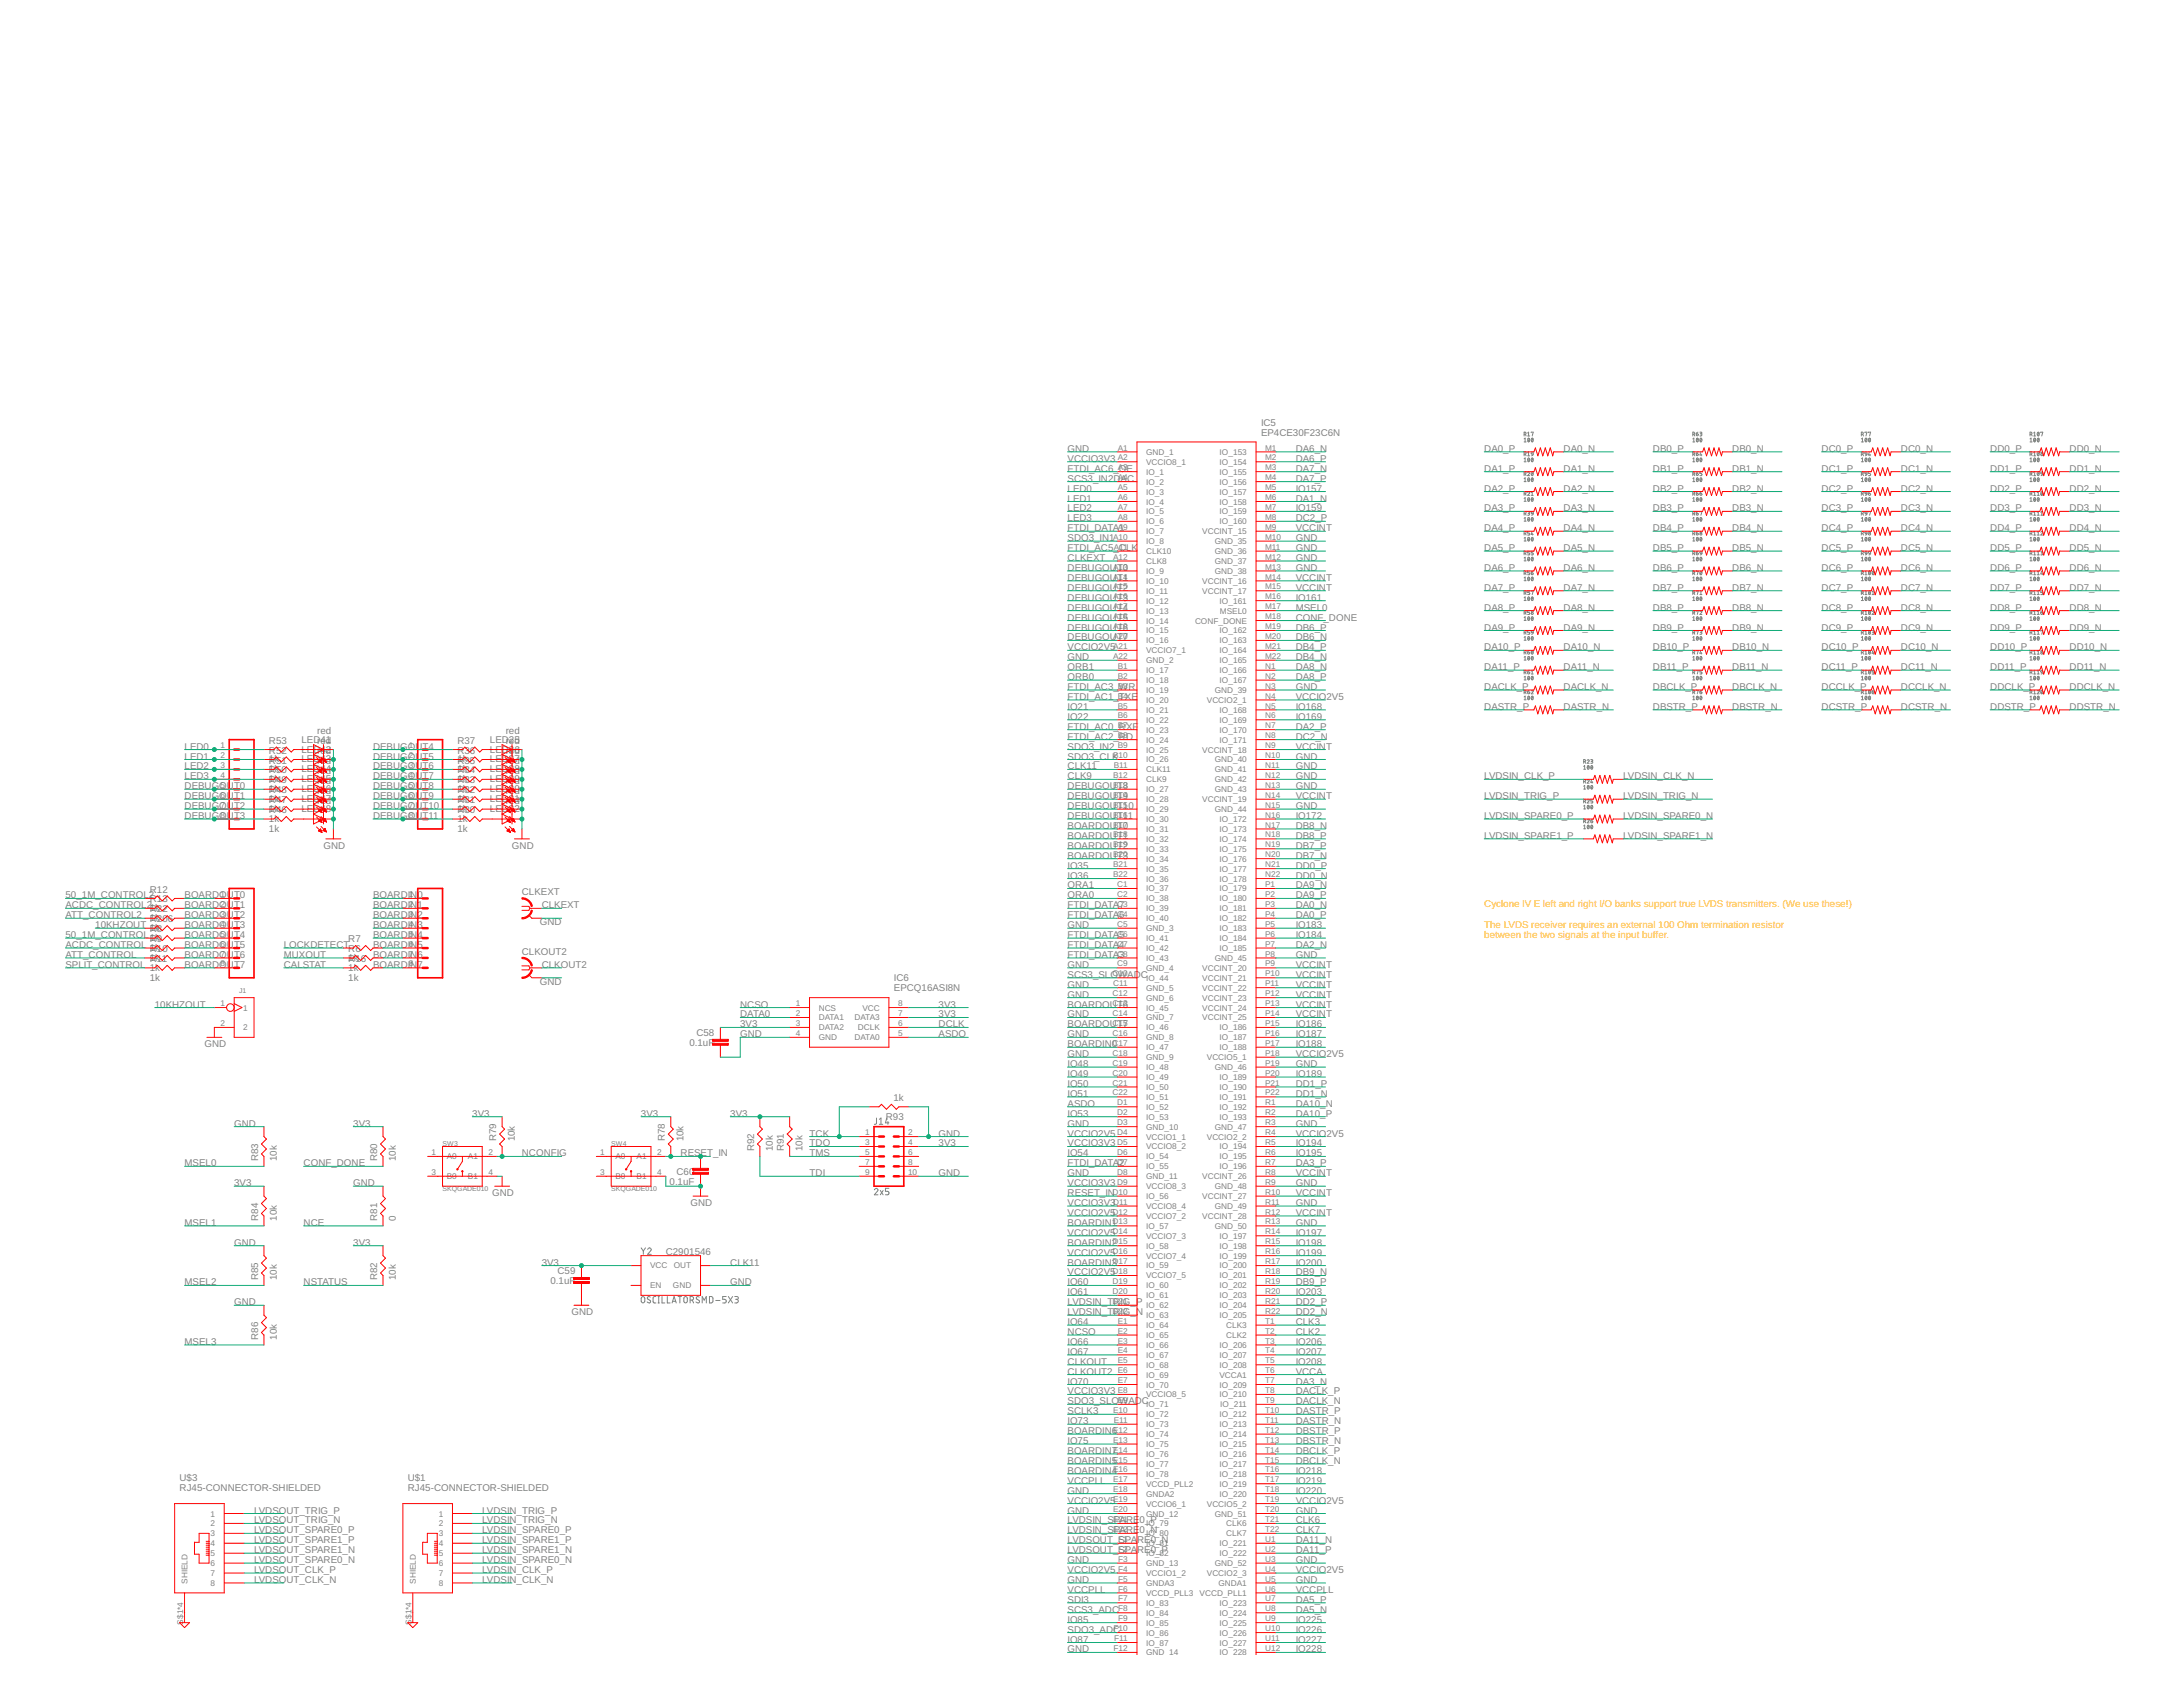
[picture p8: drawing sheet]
<svg xmlns="http://www.w3.org/2000/svg" width="279mm" height="216mm" viewBox="0 0 279 216" stroke-linecap="round" stroke-linejoin="round" font-family="sans-serif">
<defs><g id="words">
<g font-size="1.2" fill="#808080">
<text x="136.6" y="57.8">GND</text>
<text x="136.6" y="59.1">VCCIO3V3</text>
<text x="161.4" y="55.7">EP4CE30F23C6N</text>
<text x="161.4" y="54.5">IC5</text>
<text x="165.8" y="57.8">DA6_N</text>
<text x="165.8" y="59.1">DA6_P</text>
<text x="190" y="57.8">DA0_P</text>
<text x="200.1" y="57.8">DA0_N</text>
<text x="211.6" y="57.8">DB0_P</text>
<text x="221.7" y="57.8">DB0_N</text>
<text x="233.1" y="57.8">DC0_P</text>
<text x="243.3" y="57.8">DC0_N</text>
<text x="254.7" y="57.8">DD0_P</text>
<text x="264.9" y="57.8">DD0_N</text>
<text x="136.6" y="62.9">LED0</text>
<text x="136.6" y="64.2">LED1</text>
<text x="136.6" y="65.5">LED2</text>
<text x="136.6" y="60.4">FTDI_AC6_OE</text>
<text x="136.6" y="61.6">SCS3_IN2DAC</text>
<text x="165.8" y="60.4">DA7_N</text>
<text x="165.8" y="62.9">IO157</text>
<text x="165.8" y="64.2">DA1_N</text>
<text x="165.8" y="65.5">IO159</text>
<text x="165.8" y="61.6">DA7_P</text>
<text x="190" y="60.4">DA1_P</text>
<text x="190" y="62.9">DA2_P</text>
<text x="190" y="65.5">DA3_P</text>
<text x="200.1" y="60.4">DA1_N</text>
<text x="200.1" y="62.9">DA2_N</text>
<text x="200.1" y="65.5">DA3_N</text>
<text x="211.6" y="60.4">DB1_P</text>
<text x="211.6" y="62.9">DB2_P</text>
<text x="211.6" y="65.5">DB3_P</text>
<text x="221.7" y="60.4">DB1_N</text>
<text x="221.7" y="62.9">DB2_N</text>
<text x="221.7" y="65.5">DB3_N</text>
<text x="233.1" y="60.4">DC1_P</text>
<text x="233.1" y="62.9">DC2_P</text>
<text x="233.1" y="65.5">DC3_P</text>
<text x="243.3" y="62.9">DC2_N</text>
<text x="243.3" y="60.4">DC1_N</text>
<text x="243.3" y="65.5">DC3_N</text>
<text x="254.7" y="60.4">DD1_P</text>
<text x="254.7" y="62.9">DD2_P</text>
<text x="254.7" y="65.5">DD3_P</text>
<text x="264.9" y="60.4">DD1_N</text>
<text x="264.9" y="62.9">DD2_N</text>
<text x="264.9" y="65.5">DD3_N</text>
<text x="136.6" y="66.7">LED3</text>
<text x="136.6" y="69.3">SDO3_IN1</text>
<text x="136.6" y="71.8">CLKEXT</text>
<text x="136.6" y="68">FTDI_DATA1</text>
<text x="136.6" y="70.5">FTDI_AC5_CLK</text>
<text x="165.8" y="69.3">GND</text>
<text x="165.8" y="70.5">GND</text>
<text x="165.8" y="71.8">GND</text>
<text x="165.8" y="68">VCCINT</text>
<text x="165.8" y="66.7">DC2_P</text>
<text x="190" y="70.5">DA5_P</text>
<text x="190" y="68">DA4_P</text>
<text x="200.1" y="70.5">DA5_N</text>
<text x="200.1" y="68">DA4_N</text>
<text x="211.6" y="70.5">DB5_P</text>
<text x="211.6" y="68">DB4_P</text>
<text x="221.7" y="70.5">DB5_N</text>
<text x="221.7" y="68">DB4_N</text>
<text x="233.1" y="70.5">DC5_P</text>
<text x="233.1" y="68">DC4_P</text>
<text x="243.3" y="68">DC4_N</text>
<text x="243.3" y="70.5">DC5_N</text>
<text x="254.7" y="70.5">DD5_P</text>
<text x="254.7" y="68">DD4_P</text>
<text x="264.9" y="68">DD4_N</text>
<text x="264.9" y="70.5">DD5_N</text>
<text x="136.6" y="73.1">DEBUGOUT0</text>
<text x="136.6" y="74.3">DEBUGOUT1</text>
<text x="136.6" y="75.6">DEBUGOUT2</text>
<text x="136.6" y="76.9">DEBUGOUT3</text>
<text x="165.8" y="73.1">GND</text>
<text x="165.8" y="74.3">VCCINT</text>
<text x="165.8" y="75.6">VCCINT</text>
<text x="165.8" y="76.9">IO161</text>
<text x="190" y="73.1">DA6_P</text>
<text x="190" y="75.6">DA7_P</text>
<text x="200.1" y="73.1">DA6_N</text>
<text x="200.1" y="75.6">DA7_N</text>
<text x="211.6" y="73.1">DB6_P</text>
<text x="211.6" y="75.6">DB7_P</text>
<text x="221.7" y="73.1">DB6_N</text>
<text x="221.7" y="75.6">DB7_N</text>
<text x="233.1" y="73.1">DC6_P</text>
<text x="233.1" y="75.6">DC7_P</text>
<text x="243.3" y="73.1">DC6_N</text>
<text x="243.3" y="75.6">DC7_N</text>
<text x="254.7" y="75.6">DD7_P</text>
<text x="254.7" y="73.1">DD6_P</text>
<text x="264.9" y="75.6">DD7_N</text>
<text x="264.9" y="73.1">DD6_N</text>
<text x="136.6" y="83.2">VCCIO2V5</text>
<text x="136.6" y="78.2">DEBUGOUT4</text>
<text x="136.6" y="79.4">DEBUGOUT5</text>
<text x="136.6" y="80.7">DEBUGOUT6</text>
<text x="136.6" y="82">DEBUGOUT7</text>
<text x="165.8" y="78.2">MSEL0</text>
<text x="165.8" y="79.4">CONF_DONE</text>
<text x="165.8" y="80.7">DB6_P</text>
<text x="165.8" y="82">DB6_N</text>
<text x="165.8" y="83.2">DB4_P</text>
<text x="190" y="78.2">DA8_P</text>
<text x="190" y="80.7">DA9_P</text>
<text x="190" y="83.2">DA10_P</text>
<text x="200.1" y="78.2">DA8_N</text>
<text x="200.1" y="80.7">DA9_N</text>
<text x="200.1" y="83.2">DA10_N</text>
<text x="211.6" y="78.2">DB8_P</text>
<text x="211.6" y="80.7">DB9_P</text>
<text x="211.6" y="83.2">DB10_P</text>
<text x="221.7" y="78.2">DB8_N</text>
<text x="221.7" y="80.7">DB9_N</text>
<text x="221.7" y="83.2">DB10_N</text>
<text x="233.1" y="80.7">DC9_P</text>
<text x="233.1" y="78.2">DC8_P</text>
<text x="233.1" y="83.2">DC10_P</text>
<text x="243.3" y="80.7">DC9_N</text>
<text x="243.3" y="78.2">DC8_N</text>
<text x="243.3" y="83.2">DC10_N</text>
<text x="254.7" y="83.2">DD10_P</text>
<text x="254.7" y="80.7">DD9_P</text>
<text x="254.7" y="78.2">DD8_P</text>
<text x="264.9" y="83.2">DD10_N</text>
<text x="264.9" y="80.7">DD9_N</text>
<text x="264.9" y="78.2">DD8_N</text>
<text x="136.6" y="84.5">GND</text>
<text x="136.6" y="85.8">ORB1</text>
<text x="136.6" y="87">ORB0</text>
<text x="136.6" y="88.3">FTDI_AC3_WR</text>
<text x="136.6" y="89.6">FTDI_AC1_TXE</text>
<text x="165.8" y="88.3">GND</text>
<text x="165.8" y="89.6">VCCIO2V5</text>
<text x="165.8" y="84.5">DB4_N</text>
<text x="165.8" y="85.8">DA8_N</text>
<text x="165.8" y="87">DA8_P</text>
<text x="190" y="88.3">DACLK_P</text>
<text x="190" y="85.8">DA11_P</text>
<text x="200.1" y="88.3">DACLK_N</text>
<text x="200.1" y="85.8">DA11_N</text>
<text x="211.6" y="88.3">DBCLK_P</text>
<text x="211.6" y="85.8">DB11_P</text>
<text x="221.7" y="88.3">DBCLK_N</text>
<text x="221.7" y="85.8">DB11_N</text>
<text x="233.1" y="85.8">DC11_P</text>
<text x="233.1" y="88.3">DCCLK_P</text>
<text x="243.3" y="85.8">DC11_N</text>
<text x="243.3" y="88.3">DCCLK_N</text>
<text x="254.7" y="88.3">DDCLK_P</text>
<text x="254.7" y="85.8">DD11_P</text>
<text x="264.9" y="88.3">DDCLK_N</text>
<text x="264.9" y="85.8">DD11_N</text>
<text x="23.6" y="95.9">LED0</text>
<text x="34.4" y="95.2">R53</text>
<text x="38.6" y="95">LEDre1</text>
<text x="40.6" y="94">red</text>
<text x="41" y="95">4d</text>
<text x="47.7" y="95.9">DEBUGOUT4</text>
<text x="58.5" y="95.2">R37</text>
<text x="62.7" y="95">LEDred</text>
<text x="64.7" y="94">red</text>
<text x="65.1" y="95">25</text>
<text x="136.6" y="90.9">IO21</text>
<text x="136.6" y="92.1">IO22</text>
<text x="136.6" y="95.9">SDO3_IN2</text>
<text x="136.6" y="93.4">FTDI_AC0_RXF</text>
<text x="136.6" y="94.7">FTDI_AC2_RD</text>
<text x="165.8" y="95.9">VCCINT</text>
<text x="165.8" y="90.9">IO168</text>
<text x="165.8" y="92.1">IO169</text>
<text x="165.8" y="93.4">DA2_P</text>
<text x="165.8" y="94.7">DC2_N</text>
<text x="190" y="90.9">DASTR_P</text>
<text x="200.1" y="90.9">DASTR_N</text>
<text x="211.6" y="90.9">DBSTR_P</text>
<text x="221.7" y="90.9">DBSTR_N</text>
<text x="233.1" y="90.9">DCSTR_P</text>
<text x="243.3" y="90.9">DCSTR_N</text>
<text x="254.7" y="90.9">DDSTR_P</text>
<text x="264.9" y="90.9">DDSTR_N</text>
<text x="23.6" y="101">DEBUGOUT0</text>
<text x="23.6" y="97.2">LED1</text>
<text x="23.6" y="98.5">LED2</text>
<text x="23.6" y="99.7">LED3</text>
<text x="34.4" y="101.4">1k</text>
<text x="34.4" y="100.1">1k</text>
<text x="34.4" y="98.9">1k</text>
<text x="34.4" y="97.6">1k</text>
<text x="34.4" y="101.5">R48</text>
<text x="34.4" y="100.3">R49</text>
<text x="34.4" y="99">R50</text>
<text x="34.4" y="97.7">R51</text>
<text x="34.4" y="96.5">R52</text>
<text x="38.6" y="96.3">LEDre2</text>
<text x="38.6" y="97.6">LEDre3</text>
<text x="38.6" y="98.9">LEDre4</text>
<text x="38.6" y="100.1">LEDre5</text>
<text x="38.6" y="101.4">LEDre6</text>
<text x="41" y="96.3">4d</text>
<text x="41" y="97.6">4d</text>
<text x="41" y="98.9">4d</text>
<text x="41" y="100.1">4d</text>
<text x="41" y="101.4">4d</text>
<text x="47.7" y="97.2">DEBUGOUT5</text>
<text x="47.7" y="98.5">DEBUGOUT6</text>
<text x="47.7" y="99.7">DEBUGOUT7</text>
<text x="47.7" y="101">DEBUGOUT8</text>
<text x="58.5" y="101.4">1k</text>
<text x="58.5" y="100.1">1k</text>
<text x="58.5" y="98.9">1k</text>
<text x="58.5" y="97.6">1k</text>
<text x="58.5" y="101.5">R32</text>
<text x="58.5" y="100.3">R33</text>
<text x="58.5" y="99">R34</text>
<text x="58.5" y="97.7">R35</text>
<text x="58.5" y="96.5">R36</text>
<text x="62.7" y="96.3">LEDred</text>
<text x="62.7" y="97.6">LEDred</text>
<text x="62.7" y="98.9">LEDred</text>
<text x="62.7" y="100.1">LEDred</text>
<text x="62.7" y="101.4">LEDred</text>
<text x="65.1" y="96.3">26</text>
<text x="65.1" y="97.6">27</text>
<text x="65.1" y="98.9">28</text>
<text x="65.1" y="100.1">29</text>
<text x="65.1" y="101.4">30</text>
<text x="136.6" y="97.2">SDO3_CLK</text>
<text x="136.6" y="98.5">CLK11</text>
<text x="136.6" y="99.7">CLK9</text>
<text x="136.6" y="101">DEBUGOUT8</text>
<text x="165.8" y="97.2">GND</text>
<text x="165.8" y="98.5">GND</text>
<text x="165.8" y="99.7">GND</text>
<text x="165.8" y="101">GND</text>
<text x="190" y="99.7">LVDSIN_CLK_P</text>
<text x="207.7" y="99.7">LVDSIN_CLK_N</text>
<text x="23.6" y="102.3">DEBUGOUT1</text>
<text x="23.6" y="103.5">DEBUGOUT2</text>
<text x="23.6" y="104.8">DEBUGOUT3</text>
<text x="34.4" y="106.5">1k</text>
<text x="34.4" y="105.2">1k</text>
<text x="34.4" y="103.9">1k</text>
<text x="34.4" y="102.7">1k</text>
<text x="34.4" y="104.1">R46</text>
<text x="34.4" y="102.8">R47</text>
<text x="38.6" y="102.7">LEDre7</text>
<text x="38.6" y="103.9">LED48</text>
<text x="41" y="102.7">4d</text>
<text x="47.7" y="102.3">DEBUGOUT9</text>
<text x="47.7" y="103.5">DEBUGOUT10</text>
<text x="47.7" y="104.8">DEBUGOUT11</text>
<text x="58.5" y="106.5">1k</text>
<text x="58.5" y="105.2">1k</text>
<text x="58.5" y="103.9">1k</text>
<text x="58.5" y="102.7">1k</text>
<text x="58.5" y="104.1">R30</text>
<text x="58.5" y="102.8">R31</text>
<text x="62.7" y="102.7">LEDred</text>
<text x="62.7" y="103.9">LED32</text>
<text x="65.1" y="102.7">31</text>
<text x="136.6" y="102.3">DEBUGOUT9</text>
<text x="136.6" y="103.5">DEBUGOUT10</text>
<text x="136.6" y="104.8">DEBUGOUT11</text>
<text x="136.6" y="106.1">BOARDOUT0</text>
<text x="136.6" y="107.4">BOARDOUT1</text>
<text x="165.8" y="103.5">GND</text>
<text x="165.8" y="102.3">VCCINT</text>
<text x="165.8" y="104.8">IO172</text>
<text x="165.8" y="106.1">DB8_N</text>
<text x="165.8" y="107.4">DB8_P</text>
<text x="190" y="102.3">LVDSIN_TRIG_P</text>
<text x="190" y="104.8">LVDSIN_SPARE0_P</text>
<text x="190" y="107.4">LVDSIN_SPARE1_P</text>
<text x="207.7" y="102.3">LVDSIN_TRIG_N</text>
<text x="207.7" y="104.8">LVDSIN_SPARE0_N</text>
<text x="207.7" y="107.4">LVDSIN_SPARE1_N</text>
<text x="41.4" y="108.6">GND</text>
<text x="65.5" y="108.6">GND</text>
<text x="136.6" y="108.6">BOARDOUT2</text>
<text x="136.6" y="109.9">BOARDOUT3</text>
<text x="136.6" y="111.2">IO35</text>
<text x="136.6" y="112.4">IO36</text>
<text x="136.6" y="113.7">ORA1</text>
<text x="165.8" y="108.6">DB7_P</text>
<text x="165.8" y="109.9">DB7_N</text>
<text x="165.8" y="111.2">DD0_P</text>
<text x="165.8" y="112.4">DD0_N</text>
<text x="165.8" y="113.7">DA9_N</text>
<text x="8.4" y="115">50_1M_CONTROL2</text>
<text x="8.4" y="116.2">ACDC_CONTROL2</text>
<text x="8.4" y="117.5">ATT_CONTROL2</text>
<text x="12.2" y="118.8">10KHZOUT</text>
<text x="19.2" y="116.6">1k</text>
<text x="19.2" y="117.9">1k</text>
<text x="19.2" y="119.2">1k</text>
<text x="19.2" y="119.3">R8</text>
<text x="19.2" y="114.2">R12</text>
<text x="19.2" y="115.5">R13</text>
<text x="19.2" y="116.8">R22</text>
<text x="19.2" y="118">R206</text>
<text x="23.6" y="115">BOARDOUT0</text>
<text x="23.6" y="116.2">BOARDOUT1</text>
<text x="23.6" y="117.5">BOARDOUT2</text>
<text x="23.6" y="118.8">BOARDOUT3</text>
<text x="47.7" y="116.2">BOARDIN1</text>
<text x="47.7" y="117.5">BOARDIN2</text>
<text x="47.7" y="118.8">BOARDIN3</text>
<text x="47.7" y="115">BOARDIN0</text>
<text x="66.8" y="114.6">CLKEXT</text>
<text x="69.1" y="118.4">GND</text>
<text x="69.3" y="116.2">CLKEXT</text>
<text x="136.6" y="118.8">GND</text>
<text x="136.6" y="115">ORA0</text>
<text x="136.6" y="117.5">FTDI_DATA6</text>
<text x="136.6" y="116.2">FTDI_DATA7</text>
<text x="165.8" y="115">DA9_P</text>
<text x="165.8" y="116.2">DA0_N</text>
<text x="165.8" y="117.5">DA0_P</text>
<text x="165.8" y="118.8">IO183</text>
<text x="8.4" y="120.1">50_1M_CONTROL</text>
<text x="8.4" y="121.3">ACDC_CONTROL</text>
<text x="8.4" y="122.6">ATT_CONTROL</text>
<text x="8.4" y="123.9">SPLIT_CONTROL</text>
<text x="19.2" y="121.7">1k</text>
<text x="19.2" y="123">1k</text>
<text x="19.2" y="124.2">1k</text>
<text x="19.2" y="125.5">1k</text>
<text x="19.2" y="120.4">1k</text>
<text x="19.2" y="120.6">R9</text>
<text x="19.2" y="121.8">R10</text>
<text x="19.2" y="123.1">R11</text>
<text x="23.6" y="122.6">BOARDOUT6</text>
<text x="23.6" y="123.9">BOARDOUT7</text>
<text x="23.6" y="120.1">BOARDOUT4</text>
<text x="23.6" y="121.3">BOARDOUT5</text>
<text x="36.3" y="123.9">CALSTAT</text>
<text x="36.3" y="122.6">MUXOUT</text>
<text x="36.3" y="121.3">LOCKDETECT</text>
<text x="44.6" y="125.5">1k</text>
<text x="44.6" y="124.2">1k</text>
<text x="44.6" y="123">1k</text>
<text x="44.6" y="123.1">R16</text>
<text x="44.6" y="121.8">R6</text>
<text x="44.6" y="120.6">R7</text>
<text x="47.7" y="122.6">BOARDIN6</text>
<text x="47.7" y="123.9">BOARDIN7</text>
<text x="47.7" y="121.3">BOARDIN5</text>
<text x="47.7" y="120.1">BOARDIN4</text>
<text x="66.8" y="122.2">CLKOUT2</text>
<text x="69.3" y="123.9">CLKOUT2</text>
<text x="114.4" y="125.6">IC6</text>
<text x="136.6" y="123.9">GND</text>
<text x="136.6" y="122.6">FTDI_DATA3</text>
<text x="136.6" y="121.3">FTDI_DATA4</text>
<text x="136.6" y="120.1">FTDI_DATA5</text>
<text x="136.6" y="125.1">SCS3_SLOWADC</text>
<text x="165.8" y="122.6">GND</text>
<text x="165.8" y="123.9">VCCINT</text>
<text x="165.8" y="125.1">VCCINT</text>
<text x="165.8" y="120.1">IO184</text>
<text x="165.8" y="121.3">DA2_N</text>
<text x="19.8" y="128.9">10KHZOUT</text>
<text x="69.1" y="126">GND</text>
<text x="94.7" y="131.5">3V3</text>
<text x="94.7" y="128.9">NCSO</text>
<text x="94.7" y="130.2">DATA0</text>
<text x="114.4" y="126.8">EPCQ16ASI8N</text>
<text x="120.1" y="128.9">3V3</text>
<text x="120.1" y="130.2">3V3</text>
<text x="120.1" y="131.5">DCLK</text>
<text x="136.6" y="126.4">GND</text>
<text x="136.6" y="127.7">GND</text>
<text x="136.6" y="130.2">GND</text>
<text x="136.6" y="128.9">BOARDOUT6</text>
<text x="136.6" y="131.5">BOARDOUT7</text>
<text x="165.8" y="126.4">VCCINT</text>
<text x="165.8" y="127.7">VCCINT</text>
<text x="165.8" y="128.9">VCCINT</text>
<text x="165.8" y="130.2">VCCINT</text>
<text x="165.8" y="131.5">IO186</text>
<text x="26.2" y="134">GND</text>
<text x="88.2" y="133.8">0.1uF</text>
<text x="89.1" y="132.6">C58</text>
<text x="94.7" y="132.8">GND</text>
<text x="120.1" y="132.8">ASDO</text>
<text x="136.6" y="132.8">GND</text>
<text x="136.6" y="135.3">GND</text>
<text x="136.6" y="137.8">IO49</text>
<text x="136.6" y="136.6">IO48</text>
<text x="136.6" y="134">BOARDIN0</text>
<text x="165.8" y="136.6">GND</text>
<text x="165.8" y="135.3">VCCIO2V5</text>
<text x="165.8" y="132.8">IO187</text>
<text x="165.8" y="134">IO188</text>
<text x="165.8" y="137.8">IO189</text>
<text x="60.4" y="142.9">3V3</text>
<text x="82" y="142.9">3V3</text>
<text x="93.5" y="142.9">3V3</text>
<text x="113.4" y="143.3">R93</text>
<text x="114.4" y="140.9">1k</text>
<text x="136.6" y="139.1">IO50</text>
<text x="136.6" y="140.4">IO51</text>
<text x="136.6" y="142.9">IO53</text>
<text x="136.6" y="141.6">ASDO</text>
<text x="165.8" y="139.1">DD1_P</text>
<text x="165.8" y="140.4">DD1_N</text>
<text x="165.8" y="141.6">DA10_N</text>
<text x="165.8" y="142.9">DA10_P</text>
<text x="23.6" y="149.3">MSEL0</text>
<text x="30" y="144.2">GND</text>
<text x="33" y="148.6" transform="rotate(-90 33 148.6)">R83</text>
<text x="35.4" y="148.6" transform="rotate(-90 35.4 148.6)">10k</text>
<text x="38.9" y="149.3">CONF_DONE</text>
<text x="45.2" y="144.2">3V3</text>
<text x="48.3" y="148.6" transform="rotate(-90 48.3 148.6)">R80</text>
<text x="50.7" y="148.6" transform="rotate(-90 50.7 148.6)">10k</text>
<text x="63.5" y="146.1" transform="rotate(-90 63.5 146.1)">R79</text>
<text x="65.9" y="146.1" transform="rotate(-90 65.9 146.1)">10k</text>
<text x="66.8" y="148">NCONFIG</text>
<text x="85.1" y="146.1" transform="rotate(-90 85.1 146.1)">R78</text>
<text x="87.1" y="148">RESET_IN</text>
<text x="87.5" y="146.1" transform="rotate(-90 87.5 146.1)">10k</text>
<text x="96.5" y="147.4" transform="rotate(-90 96.5 147.4)">R92</text>
<text x="98.9" y="147.4" transform="rotate(-90 98.9 147.4)">10k</text>
<text x="100.3" y="147.4" transform="rotate(-90 100.3 147.4)">R91</text>
<text x="102.7" y="147.4" transform="rotate(-90 102.7 147.4)">10k</text>
<text x="103.6" y="148">TMS</text>
<text x="103.6" y="145.5">TCK</text>
<text x="103.6" y="146.7">TDO</text>
<text x="120.1" y="145.5">GND</text>
<text x="120.1" y="146.7">3V3</text>
<text x="136.6" y="144.2">GND</text>
<text x="136.6" y="145.5">VCCIO2V5</text>
<text x="136.6" y="148">IO54</text>
<text x="136.6" y="146.7">VCCIO3V3</text>
<text x="136.6" y="149.3">FTDI_DATA2</text>
<text x="165.8" y="144.2">GND</text>
<text x="165.8" y="145.5">VCCIO2V5</text>
<text x="165.8" y="146.7">IO194</text>
<text x="165.8" y="148">IO195</text>
<text x="165.8" y="149.3">DA3_P</text>
<text x="30" y="151.8">3V3</text>
<text x="45.2" y="151.8">GND</text>
<text x="63" y="153.1">GND</text>
<text x="85.7" y="151.6">0.1uF</text>
<text x="86.6" y="150.3">C60</text>
<text x="88.4" y="154.3">GND</text>
<text x="103.6" y="150.5">TDI</text>
<text x="120.1" y="150.5">GND</text>
<text x="136.6" y="150.5">GND</text>
<text x="136.6" y="155.6">VCCIO2V5</text>
<text x="136.6" y="153.1">RESET_IN</text>
<text x="136.6" y="151.8">VCCIO3V3</text>
<text x="136.6" y="154.3">VCCIO3V3</text>
<text x="165.8" y="151.8">GND</text>
<text x="165.8" y="154.3">GND</text>
<text x="165.8" y="150.5">VCCINT</text>
<text x="165.8" y="153.1">VCCINT</text>
<text x="165.8" y="155.6">VCCINT</text>
<text x="23.6" y="156.9">MSEL1</text>
<text x="30" y="159.4">GND</text>
<text x="33" y="156.2" transform="rotate(-90 33 156.2)">R84</text>
<text x="35.4" y="156.2" transform="rotate(-90 35.4 156.2)">10k</text>
<text x="38.9" y="156.9">NCE</text>
<text x="45.2" y="159.4">3V3</text>
<text x="48.3" y="156.2" transform="rotate(-90 48.3 156.2)">R81</text>
<text x="50.7" y="156.2" transform="rotate(-90 50.7 156.2)">0</text>
<text x="69.3" y="162">3V3</text>
<text x="85.2" y="160.6">C2901546</text>
<text x="93.5" y="162">CLK11</text>
<text x="136.6" y="158.1">VCCIO2V5</text>
<text x="136.6" y="160.7">VCCIO2V5</text>
<text x="136.6" y="156.9">BOARDIN1</text>
<text x="136.6" y="159.4">BOARDIN2</text>
<text x="136.6" y="162">BOARDIN3</text>
<text x="165.8" y="156.9">GND</text>
<text x="165.8" y="158.1">IO197</text>
<text x="165.8" y="159.4">IO198</text>
<text x="165.8" y="160.7">IO199</text>
<text x="165.8" y="162">IO200</text>
<text x="23.6" y="164.5">MSEL2</text>
<text x="30" y="167">GND</text>
<text x="33" y="163.9" transform="rotate(-90 33 163.9)">R85</text>
<text x="35.4" y="163.9" transform="rotate(-90 35.4 163.9)">10k</text>
<text x="38.9" y="164.5">NSTATUS</text>
<text x="48.3" y="163.9" transform="rotate(-90 48.3 163.9)">R82</text>
<text x="50.7" y="163.9" transform="rotate(-90 50.7 163.9)">10k</text>
<text x="70.5" y="164.3">0.1uF</text>
<text x="71.3" y="163">C59</text>
<text x="93.5" y="164.5">GND</text>
<text x="136.6" y="163.2">VCCIO2V5</text>
<text x="136.6" y="164.5">IO60</text>
<text x="136.6" y="165.8">IO61</text>
<text x="136.6" y="167">LVDSIN_TRIG_P</text>
<text x="165.8" y="163.2">DB9_N</text>
<text x="165.8" y="164.5">DB9_P</text>
<text x="165.8" y="165.8">IO203</text>
<text x="165.8" y="167">DD2_P</text>
<text x="23.6" y="172.1">MSEL3</text>
<text x="33" y="171.5" transform="rotate(-90 33 171.5)">R86</text>
<text x="35.4" y="171.5" transform="rotate(-90 35.4 171.5)">10k</text>
<text x="73.1" y="168.3">GND</text>
<text x="136.6" y="169.6">IO64</text>
<text x="136.6" y="172.1">IO66</text>
<text x="136.6" y="173.4">IO67</text>
<text x="136.6" y="168.3">LVDSIN_TRIG_N</text>
<text x="136.6" y="170.8">NCSO</text>
<text x="165.8" y="168.3">DD2_N</text>
<text x="165.8" y="172.1">IO206</text>
<text x="165.8" y="173.4">IO207</text>
<text x="165.8" y="169.6">CLK3</text>
<text x="165.8" y="170.8">CLK2</text>
<text x="136.6" y="174.7">CLKOUT</text>
<text x="136.6" y="175.9">CLKOUT2</text>
<text x="136.6" y="177.2">IO70</text>
<text x="136.6" y="178.5">VCCIO3V3</text>
<text x="136.6" y="179.7">SDO3_SLOWADC</text>
<text x="165.8" y="175.9">VCCA</text>
<text x="165.8" y="174.7">IO208</text>
<text x="165.8" y="177.2">DA3_N</text>
<text x="165.8" y="178.5">DACLK_P</text>
<text x="165.8" y="179.7">DACLK_N</text>
<text x="136.6" y="181">SCLK3</text>
<text x="136.6" y="182.3">IO73</text>
<text x="136.6" y="183.5">BOARDIN6</text>
<text x="136.6" y="184.8">IO75</text>
<text x="165.8" y="181">DASTR_P</text>
<text x="165.8" y="182.3">DASTR_N</text>
<text x="165.8" y="183.5">DBSTR_P</text>
<text x="165.8" y="184.8">DBSTR_N</text>
<text x="23" y="189.5">U$3</text>
<text x="23" y="190.9">RJ45-CONNECTOR-SHIELDED</text>
<text x="52.2" y="189.5">U$1</text>
<text x="52.2" y="190.9">RJ45-CONNECTOR-SHIELDED</text>
<text x="136.6" y="191.2">GND</text>
<text x="136.6" y="186.1">BOARDIN7</text>
<text x="136.6" y="187.4">BOARDIN5</text>
<text x="136.6" y="188.6">BOARDIN4</text>
<text x="136.6" y="189.9">VCCPLL</text>
<text x="165.8" y="186.1">DBCLK_P</text>
<text x="165.8" y="187.4">DBCLK_N</text>
<text x="165.8" y="188.6">IO218</text>
<text x="165.8" y="189.9">IO219</text>
<text x="165.8" y="191.2">IO220</text>
<text x="32.5" y="195">LVDSOUT_TRIG_N</text>
<text x="32.5" y="193.7">LVDSOUT_TRIG_P</text>
<text x="32.5" y="197.5">LVDSOUT_SPARE1_P</text>
<text x="32.5" y="196.2">LVDSOUT_SPARE0_P</text>
<text x="61.7" y="195">LVDSIN_TRIG_N</text>
<text x="61.7" y="193.7">LVDSIN_TRIG_P</text>
<text x="61.7" y="196.2">LVDSIN_SPARE0_P</text>
<text x="61.7" y="197.5">LVDSIN_SPARE1_P</text>
<text x="136.6" y="193.7">GND</text>
<text x="136.6" y="192.4">VCCIO2V5</text>
<text x="136.6" y="196.2">LVDSIN_SPARE</text>
<text x="136.6" y="195">LVDSIN_SPARE</text>
<text x="136.6" y="197.5">LVDSOUT_SPA</text>
<text x="145.5" y="197.5">RE0_N</text>
<text x="145.9" y="196.2">0_N</text>
<text x="145.9" y="195">0_P</text>
<text x="165.8" y="193.7">GND</text>
<text x="165.8" y="192.4">VCCIO2V5</text>
<text x="165.8" y="195">CLK6</text>
<text x="165.8" y="196.2">CLK7</text>
<text x="165.8" y="197.5">DA11_N</text>
<text x="32.5" y="201.3">LVDSOUT_CLK_P</text>
<text x="32.5" y="202.6">LVDSOUT_CLK_N</text>
<text x="32.5" y="198.8">LVDSOUT_SPARE1_N</text>
<text x="32.5" y="200.1">LVDSOUT_SPARE0_N</text>
<text x="61.7" y="200.1">LVDSIN_SPARE0_N</text>
<text x="61.7" y="198.8">LVDSIN_SPARE1_N</text>
<text x="61.7" y="202.6">LVDSIN_CLK_N</text>
<text x="61.7" y="201.3">LVDSIN_CLK_P</text>
<text x="136.6" y="200.1">GND</text>
<text x="136.6" y="202.6">GND</text>
<text x="136.6" y="201.3">VCCIO2V5</text>
<text x="136.6" y="203.9">VCCPLL</text>
<text x="136.6" y="198.8">LVDSOUT_SPA</text>
<text x="145.5" y="198.8">RE0_P</text>
<text x="165.8" y="200.1">GND</text>
<text x="165.8" y="202.6">GND</text>
<text x="165.8" y="201.3">VCCIO2V5</text>
<text x="165.8" y="203.9">VCCPLL</text>
<text x="165.8" y="198.8">DA11_P</text>
<text x="136.6" y="206.4">SCS3_ADC</text>
<text x="136.6" y="207.7">IO85</text>
<text x="136.6" y="205.1">SDI3</text>
<text x="136.6" y="208.9">SDO3_ADC</text>
<text x="165.8" y="207.7">IO225</text>
<text x="165.8" y="208.9">IO226</text>
<text x="165.8" y="206.4">DA5_N</text>
<text x="165.8" y="205.1">DA5_P</text>
<text x="136.6" y="211.5">GND</text>
<text x="136.6" y="210.2">IO87</text>
<text x="165.8" y="210.2">IO227</text>
<text x="165.8" y="211.5">IO228</text>
</g>
<g font-size="1.2" fill="#ffba08">
<text x="190" y="116.1">Cyclone IV E left and right I/O banks support true LVDS transmitters. (We use these!)</text>
<text x="190" y="118.7">The LVDS receiver requires an external 100 Ohm termination resistor</text>
<text x="190" y="120.1">between the two signals at the input buffer.</text>
</g>
<g font-size="1.1" fill="#808080">
<text x="143.1" y="57.7">A1</text>
<text x="143.1" y="58.9">A2</text>
<text x="146.7" y="58.2">GND_1</text>
<text x="146.7" y="59.5">VCCIO8_1</text>
<text x="156.1" y="58.2">IO_153</text>
<text x="156.1" y="59.5">IO_154</text>
<text x="161.9" y="57.7">M1</text>
<text x="161.9" y="58.9">M2</text>
<text x="143.1" y="60.2">A3</text>
<text x="143.1" y="61.5">A4</text>
<text x="143.1" y="62.7">A5</text>
<text x="143.1" y="64">A6</text>
<text x="143.1" y="65.3">A7</text>
<text x="146.7" y="60.8">IO_1</text>
<text x="146.7" y="62">IO_2</text>
<text x="146.7" y="63.3">IO_3</text>
<text x="146.7" y="64.6">IO_4</text>
<text x="146.7" y="65.8">IO_5</text>
<text x="156.1" y="60.8">IO_155</text>
<text x="156.1" y="62">IO_156</text>
<text x="156.1" y="63.3">IO_157</text>
<text x="156.1" y="64.6">IO_158</text>
<text x="156.1" y="65.8">IO_159</text>
<text x="161.9" y="60.2">M3</text>
<text x="161.9" y="61.5">M4</text>
<text x="161.9" y="62.7">M5</text>
<text x="161.9" y="64">M6</text>
<text x="161.9" y="65.3">M7</text>
<text x="142.5" y="69.1">A10</text>
<text x="142.5" y="71.6">A12</text>
<text x="142.6" y="70.4">A11</text>
<text x="143.1" y="66.5">A8</text>
<text x="143.1" y="67.8">A9</text>
<text x="146.7" y="67.1">IO_6</text>
<text x="146.7" y="68.4">IO_7</text>
<text x="146.7" y="69.6">IO_8</text>
<text x="146.7" y="70.9">CLK10</text>
<text x="153.9" y="68.4">VCCINT_15</text>
<text x="155.5" y="69.6">GND_35</text>
<text x="155.5" y="70.9">GND_36</text>
<text x="156.1" y="67.1">IO_160</text>
<text x="161.9" y="66.5">M8</text>
<text x="161.9" y="67.8">M9</text>
<text x="161.9" y="69.1">M10</text>
<text x="161.9" y="70.4">M11</text>
<text x="161.9" y="71.6">M12</text>
<text x="142.5" y="72.9">A13</text>
<text x="142.5" y="74.2">A14</text>
<text x="142.5" y="75.4">A15</text>
<text x="142.5" y="76.7">A16</text>
<text x="142.5" y="78">A17</text>
<text x="146.7" y="72.2">CLK8</text>
<text x="146.7" y="73.5">IO_9</text>
<text x="146.7" y="74.7">IO_10</text>
<text x="146.7" y="76">IO_11</text>
<text x="146.7" y="77.3">IO_12</text>
<text x="153.9" y="74.7">VCCINT_16</text>
<text x="153.9" y="76">VCCINT_17</text>
<text x="155.5" y="72.2">GND_37</text>
<text x="155.5" y="73.5">GND_38</text>
<text x="156.1" y="77.3">IO_161</text>
<text x="161.9" y="72.9">M13</text>
<text x="161.9" y="74.2">M14</text>
<text x="161.9" y="75.4">M15</text>
<text x="161.9" y="76.7">M16</text>
<text x="161.9" y="78">M17</text>
<text x="142.5" y="79.2">A18</text>
<text x="142.5" y="80.5">A19</text>
<text x="142.5" y="81.8">A20</text>
<text x="142.5" y="83.1">A21</text>
<text x="146.7" y="78.5">IO_13</text>
<text x="146.7" y="79.8">IO_14</text>
<text x="146.7" y="81.1">IO_15</text>
<text x="146.7" y="82.3">IO_16</text>
<text x="146.7" y="83.6">VCCIO7_1</text>
<text x="152.9" y="79.8">CONF_DONE</text>
<text x="156.1" y="81.1">IO_162</text>
<text x="156.1" y="82.3">IO_163</text>
<text x="156.1" y="83.6">IO_164</text>
<text x="156.1" y="78.5">MSEL0</text>
<text x="161.9" y="79.2">M18</text>
<text x="161.9" y="80.5">M19</text>
<text x="161.9" y="81.8">M20</text>
<text x="161.9" y="83.1">M21</text>
<text x="142.5" y="84.3">A22</text>
<text x="143.1" y="85.6">B1</text>
<text x="143.1" y="86.9">B2</text>
<text x="143.1" y="88.1">B3</text>
<text x="143.1" y="89.4">B4</text>
<text x="146.7" y="84.9">GND_2</text>
<text x="146.7" y="86.2">IO_17</text>
<text x="146.7" y="87.4">IO_18</text>
<text x="146.7" y="88.7">IO_19</text>
<text x="146.7" y="90">IO_20</text>
<text x="154.5" y="90">VCCIO2_1</text>
<text x="155.5" y="88.7">GND_39</text>
<text x="156.1" y="84.9">IO_165</text>
<text x="156.1" y="86.2">IO_166</text>
<text x="156.1" y="87.4">IO_167</text>
<text x="161.9" y="84.3">M22</text>
<text x="161.9" y="85.6">N1</text>
<text x="161.9" y="86.9">N2</text>
<text x="161.9" y="88.1">N3</text>
<text x="161.9" y="89.4">N4</text>
<text x="28.2" y="95.8">1</text>
<text x="52.3" y="95.8">1</text>
<text x="143.1" y="90.7">B5</text>
<text x="143.1" y="91.9">B6</text>
<text x="143.1" y="93.2">B7</text>
<text x="143.1" y="94.5">B8</text>
<text x="143.1" y="95.8">B9</text>
<text x="146.7" y="91.2">IO_21</text>
<text x="146.7" y="92.5">IO_22</text>
<text x="146.7" y="93.8">IO_23</text>
<text x="146.7" y="95">IO_24</text>
<text x="156.1" y="91.2">IO_168</text>
<text x="156.1" y="92.5">IO_169</text>
<text x="156.1" y="93.8">IO_170</text>
<text x="156.1" y="95">IO_171</text>
<text x="161.9" y="90.7">N5</text>
<text x="161.9" y="91.9">N6</text>
<text x="161.9" y="93.2">N7</text>
<text x="161.9" y="94.5">N8</text>
<text x="161.9" y="95.8">N9</text>
<text x="28.2" y="97">2</text>
<text x="28.2" y="98.3">3</text>
<text x="28.2" y="99.6">4</text>
<text x="28.2" y="100.8">5</text>
<text x="52.3" y="97">2</text>
<text x="52.3" y="98.3">3</text>
<text x="52.3" y="99.6">4</text>
<text x="52.3" y="100.8">5</text>
<text x="142.5" y="97">B10</text>
<text x="142.5" y="99.6">B12</text>
<text x="142.5" y="100.8">B13</text>
<text x="142.6" y="98.3">B11</text>
<text x="146.7" y="96.3">IO_25</text>
<text x="146.7" y="97.6">IO_26</text>
<text x="146.7" y="98.9">CLK11</text>
<text x="146.7" y="100.1">CLK9</text>
<text x="146.7" y="101.4">IO_27</text>
<text x="153.9" y="96.3">VCCINT_18</text>
<text x="155.5" y="97.6">GND_40</text>
<text x="155.5" y="98.9">GND_41</text>
<text x="155.5" y="100.1">GND_42</text>
<text x="155.5" y="101.4">GND_43</text>
<text x="161.9" y="97">N10</text>
<text x="161.9" y="98.3">N11</text>
<text x="161.9" y="99.6">N12</text>
<text x="161.9" y="100.8">N13</text>
<text x="28.2" y="102.1">6</text>
<text x="28.2" y="103.4">7</text>
<text x="28.2" y="104.6">8</text>
<text x="52.3" y="102.1">6</text>
<text x="52.3" y="103.4">7</text>
<text x="52.3" y="104.6">8</text>
<text x="142.5" y="102.1">B14</text>
<text x="142.5" y="103.4">B15</text>
<text x="142.5" y="104.6">B16</text>
<text x="142.5" y="105.9">B17</text>
<text x="142.5" y="107.2">B18</text>
<text x="146.7" y="102.7">IO_28</text>
<text x="146.7" y="103.9">IO_29</text>
<text x="146.7" y="105.2">IO_30</text>
<text x="146.7" y="106.5">IO_31</text>
<text x="146.7" y="107.7">IO_32</text>
<text x="153.9" y="102.7">VCCINT_19</text>
<text x="155.5" y="103.9">GND_44</text>
<text x="156.1" y="105.2">IO_172</text>
<text x="156.1" y="106.5">IO_173</text>
<text x="156.1" y="107.7">IO_174</text>
<text x="161.9" y="102.1">N14</text>
<text x="161.9" y="103.4">N15</text>
<text x="161.9" y="104.6">N16</text>
<text x="161.9" y="105.9">N17</text>
<text x="161.9" y="107.2">N18</text>
<text x="142.5" y="108.5">B19</text>
<text x="142.5" y="109.7">B20</text>
<text x="142.5" y="111">B21</text>
<text x="142.5" y="112.3">B22</text>
<text x="143" y="113.5">C1</text>
<text x="146.7" y="109">IO_33</text>
<text x="146.7" y="110.3">IO_34</text>
<text x="146.7" y="111.5">IO_35</text>
<text x="146.7" y="112.8">IO_36</text>
<text x="156.1" y="109">IO_175</text>
<text x="156.1" y="110.3">IO_176</text>
<text x="156.1" y="111.5">IO_177</text>
<text x="156.1" y="112.8">IO_178</text>
<text x="161.9" y="108.5">N19</text>
<text x="161.9" y="109.7">N20</text>
<text x="161.9" y="111">N21</text>
<text x="161.9" y="112.3">N22</text>
<text x="161.9" y="113.5">P1</text>
<text x="28.2" y="114.8">1</text>
<text x="28.2" y="116.1">2</text>
<text x="28.2" y="117.3">3</text>
<text x="28.2" y="118.6">4</text>
<text x="28.2" y="119.9">5</text>
<text x="52.3" y="114.8">1</text>
<text x="52.3" y="116.1">2</text>
<text x="52.3" y="117.3">3</text>
<text x="52.3" y="118.6">4</text>
<text x="52.3" y="119.9">5</text>
<text x="143" y="114.8">C2</text>
<text x="143" y="116.1">C3</text>
<text x="143" y="117.3">C4</text>
<text x="143" y="118.6">C5</text>
<text x="143" y="119.9">C6</text>
<text x="146.7" y="114.1">IO_37</text>
<text x="146.7" y="115.4">IO_38</text>
<text x="146.7" y="116.6">IO_39</text>
<text x="146.7" y="117.9">IO_40</text>
<text x="146.7" y="119.2">GND_3</text>
<text x="156.1" y="114.1">IO_179</text>
<text x="156.1" y="115.4">IO_180</text>
<text x="156.1" y="116.6">IO_181</text>
<text x="156.1" y="117.9">IO_182</text>
<text x="156.1" y="119.2">IO_183</text>
<text x="161.9" y="114.8">P2</text>
<text x="161.9" y="116.1">P3</text>
<text x="161.9" y="117.3">P4</text>
<text x="161.9" y="118.6">P5</text>
<text x="161.9" y="119.9">P6</text>
<text x="28.2" y="121.1">6</text>
<text x="28.2" y="122.4">7</text>
<text x="28.2" y="123.7">8</text>
<text x="52.3" y="121.1">6</text>
<text x="52.3" y="122.4">7</text>
<text x="52.3" y="123.7">8</text>
<text x="142.4" y="125">C10</text>
<text x="143" y="121.1">C7</text>
<text x="143" y="122.4">C8</text>
<text x="143" y="123.7">C9</text>
<text x="146.7" y="120.4">IO_41</text>
<text x="146.7" y="121.7">IO_42</text>
<text x="146.7" y="123">IO_43</text>
<text x="146.7" y="124.2">GND_4</text>
<text x="146.7" y="125.5">IO_44</text>
<text x="153.9" y="124.2">VCCINT_20</text>
<text x="153.9" y="125.5">VCCINT_21</text>
<text x="155.5" y="123">GND_45</text>
<text x="156.1" y="120.4">IO_184</text>
<text x="156.1" y="121.7">IO_185</text>
<text x="161.9" y="121.1">P7</text>
<text x="161.9" y="122.4">P8</text>
<text x="161.9" y="123.7">P9</text>
<text x="161.9" y="125">P10</text>
<text x="28.2" y="128.8">1</text>
<text x="28.2" y="131.3">2</text>
<text x="31.1" y="129.3">1</text>
<text x="31.1" y="131.9">2</text>
<text x="101.9" y="128.8">1</text>
<text x="101.9" y="130">2</text>
<text x="101.9" y="131.3">3</text>
<text x="104.8" y="129.3">NCS</text>
<text x="104.8" y="130.6">DATA1</text>
<text x="104.8" y="131.9">DATA2</text>
<text x="109.4" y="130.6">DATA3</text>
<text x="109.8" y="131.9">DCLK</text>
<text x="110.4" y="129.3">VCC</text>
<text x="114.9" y="128.8">8</text>
<text x="114.9" y="130">7</text>
<text x="114.9" y="131.3">6</text>
<text x="142.4" y="127.5">C12</text>
<text x="142.4" y="128.8">C13</text>
<text x="142.4" y="130">C14</text>
<text x="142.4" y="131.3">C15</text>
<text x="142.5" y="126.2">C11</text>
<text x="146.7" y="126.8">GND_5</text>
<text x="146.7" y="128.1">GND_6</text>
<text x="146.7" y="129.3">IO_45</text>
<text x="146.7" y="130.6">GND_7</text>
<text x="146.7" y="131.9">IO_46</text>
<text x="153.9" y="126.8">VCCINT_22</text>
<text x="153.9" y="128.1">VCCINT_23</text>
<text x="153.9" y="129.3">VCCINT_24</text>
<text x="153.9" y="130.6">VCCINT_25</text>
<text x="156.1" y="131.9">IO_186</text>
<text x="161.9" y="126.2">P11</text>
<text x="161.9" y="127.5">P12</text>
<text x="161.9" y="128.8">P13</text>
<text x="161.9" y="130">P14</text>
<text x="161.9" y="131.3">P15</text>
<text x="101.9" y="132.6">4</text>
<text x="104.8" y="133.1">GND</text>
<text x="109.4" y="133.1">DATA0</text>
<text x="114.9" y="132.6">5</text>
<text x="142.4" y="132.6">C16</text>
<text x="142.4" y="133.8">C17</text>
<text x="142.4" y="135.1">C18</text>
<text x="142.4" y="136.4">C19</text>
<text x="142.4" y="137.7">C20</text>
<text x="146.7" y="133.1">GND_8</text>
<text x="146.7" y="134.4">IO_47</text>
<text x="146.7" y="135.7">GND_9</text>
<text x="146.7" y="136.9">IO_48</text>
<text x="154.5" y="135.7">VCCIO5_1</text>
<text x="155.5" y="136.9">GND_46</text>
<text x="156.1" y="133.1">IO_187</text>
<text x="156.1" y="134.4">IO_188</text>
<text x="161.9" y="132.6">P16</text>
<text x="161.9" y="133.8">P17</text>
<text x="161.9" y="135.1">P18</text>
<text x="161.9" y="136.4">P19</text>
<text x="161.9" y="137.7">P20</text>
<text x="142.4" y="138.9">C21</text>
<text x="142.4" y="140.2">C22</text>
<text x="143" y="141.5">D1</text>
<text x="143" y="142.7">D2</text>
<text x="146.7" y="138.2">IO_49</text>
<text x="146.7" y="139.5">IO_50</text>
<text x="146.7" y="140.8">IO_51</text>
<text x="146.7" y="142">IO_52</text>
<text x="146.7" y="143.3">IO_53</text>
<text x="156.1" y="138.2">IO_189</text>
<text x="156.1" y="139.5">IO_190</text>
<text x="156.1" y="140.8">IO_191</text>
<text x="156.1" y="142">IO_192</text>
<text x="156.1" y="143.3">IO_193</text>
<text x="161.9" y="138.9">P21</text>
<text x="161.9" y="140.2">P22</text>
<text x="161.9" y="141.5">R1</text>
<text x="161.9" y="142.7">R2</text>
<text x="55.2" y="147.8">1</text>
<text x="57.2" y="148.4">A0</text>
<text x="59.9" y="148.4">A1</text>
<text x="62.5" y="147.8">2</text>
<text x="76.8" y="147.8">1</text>
<text x="78.8" y="148.4">A0</text>
<text x="81.5" y="148.4">A1</text>
<text x="84.1" y="147.8">2</text>
<text x="110.7" y="149.1">7</text>
<text x="110.7" y="147.8">5</text>
<text x="110.7" y="146.5">3</text>
<text x="110.7" y="145.3">1</text>
<text x="116.2" y="149.1">8</text>
<text x="116.2" y="147.8">6</text>
<text x="116.2" y="146.5">4</text>
<text x="116.2" y="145.3">2</text>
<text x="143" y="144">D3</text>
<text x="143" y="145.3">D4</text>
<text x="143" y="146.5">D5</text>
<text x="143" y="147.8">D6</text>
<text x="143" y="149.1">D7</text>
<text x="146.7" y="144.6">GND_10</text>
<text x="146.7" y="145.8">VCCIO1_1</text>
<text x="146.7" y="147.1">VCCIO8_2</text>
<text x="146.7" y="148.4">IO_54</text>
<text x="146.7" y="149.6">IO_55</text>
<text x="154.5" y="145.8">VCCIO2_2</text>
<text x="155.5" y="144.6">GND_47</text>
<text x="156.1" y="147.1">IO_194</text>
<text x="156.1" y="148.4">IO_195</text>
<text x="156.1" y="149.6">IO_196</text>
<text x="161.9" y="144">R3</text>
<text x="161.9" y="145.3">R4</text>
<text x="161.9" y="146.5">R5</text>
<text x="161.9" y="147.8">R6</text>
<text x="161.9" y="149.1">R7</text>
<text x="55.2" y="150.4">3</text>
<text x="57.2" y="150.9">B0</text>
<text x="59.9" y="150.9">B1</text>
<text x="62.5" y="150.4">4</text>
<text x="76.8" y="150.4">3</text>
<text x="78.8" y="150.9">B0</text>
<text x="81.5" y="150.9">B1</text>
<text x="84.1" y="150.4">4</text>
<text x="110.7" y="150.4">9</text>
<text x="116.2" y="150.4">10</text>
<text x="142.4" y="152.9">D10</text>
<text x="142.4" y="155.4">D12</text>
<text x="142.5" y="154.2">D11</text>
<text x="143" y="150.4">D8</text>
<text x="143" y="151.6">D9</text>
<text x="146.7" y="150.9">GND_11</text>
<text x="146.7" y="152.2">VCCIO8_3</text>
<text x="146.7" y="153.5">IO_56</text>
<text x="146.7" y="154.7">VCCIO8_4</text>
<text x="146.7" y="156">VCCIO7_2</text>
<text x="153.9" y="150.9">VCCINT_26</text>
<text x="153.9" y="153.5">VCCINT_27</text>
<text x="153.9" y="156">VCCINT_28</text>
<text x="155.5" y="152.2">GND_48</text>
<text x="155.5" y="154.7">GND_49</text>
<text x="161.9" y="150.4">R8</text>
<text x="161.9" y="151.6">R9</text>
<text x="161.9" y="152.9">R10</text>
<text x="161.9" y="154.2">R11</text>
<text x="161.9" y="155.4">R12</text>
<text x="142.4" y="156.7">D13</text>
<text x="142.4" y="158">D14</text>
<text x="142.4" y="159.2">D15</text>
<text x="142.4" y="160.5">D16</text>
<text x="142.4" y="161.8">D17</text>
<text x="146.7" y="157.3">IO_57</text>
<text x="146.7" y="158.5">VCCIO7_3</text>
<text x="146.7" y="159.8">IO_58</text>
<text x="146.7" y="161.1">VCCIO7_4</text>
<text x="155.5" y="157.3">GND_50</text>
<text x="156.1" y="158.5">IO_197</text>
<text x="156.1" y="159.8">IO_198</text>
<text x="156.1" y="161.1">IO_199</text>
<text x="161.9" y="156.7">R13</text>
<text x="161.9" y="158">R14</text>
<text x="161.9" y="159.2">R15</text>
<text x="161.9" y="160.5">R16</text>
<text x="161.9" y="161.8">R17</text>
<text x="83.2" y="164.9">EN</text>
<text x="83.2" y="162.3">VCC</text>
<text x="86.1" y="164.9">GND</text>
<text x="86.2" y="162.3">OUT</text>
<text x="142.4" y="163.1">D18</text>
<text x="142.4" y="164.3">D19</text>
<text x="142.4" y="165.6">D20</text>
<text x="142.4" y="166.9">D21</text>
<text x="146.7" y="162.3">IO_59</text>
<text x="146.7" y="163.6">VCCIO7_5</text>
<text x="146.7" y="164.9">IO_60</text>
<text x="146.7" y="166.1">IO_61</text>
<text x="146.7" y="167.4">IO_62</text>
<text x="156.1" y="162.3">IO_200</text>
<text x="156.1" y="163.6">IO_201</text>
<text x="156.1" y="164.9">IO_202</text>
<text x="156.1" y="166.1">IO_203</text>
<text x="156.1" y="167.4">IO_204</text>
<text x="161.9" y="163.1">R18</text>
<text x="161.9" y="164.3">R19</text>
<text x="161.9" y="165.6">R20</text>
<text x="161.9" y="166.9">R21</text>
<text x="142.4" y="168.1">D22</text>
<text x="143.1" y="169.4">E1</text>
<text x="143.1" y="170.7">E2</text>
<text x="143.1" y="171.9">E3</text>
<text x="143.1" y="173.2">E4</text>
<text x="146.7" y="168.7">IO_63</text>
<text x="146.7" y="170">IO_64</text>
<text x="146.7" y="171.2">IO_65</text>
<text x="146.7" y="172.5">IO_66</text>
<text x="146.7" y="173.8">IO_67</text>
<text x="156.1" y="168.7">IO_205</text>
<text x="156.1" y="172.5">IO_206</text>
<text x="156.1" y="173.8">IO_207</text>
<text x="156.9" y="170">CLK3</text>
<text x="156.9" y="171.2">CLK2</text>
<text x="161.9" y="168.1">R22</text>
<text x="161.9" y="169.4">T1</text>
<text x="161.9" y="170.7">T2</text>
<text x="161.9" y="171.9">T3</text>
<text x="161.9" y="173.2">T4</text>
<text x="143.1" y="174.5">E5</text>
<text x="143.1" y="175.7">E6</text>
<text x="143.1" y="177">E7</text>
<text x="143.1" y="178.3">E8</text>
<text x="143.1" y="179.6">E9</text>
<text x="146.7" y="175">IO_68</text>
<text x="146.7" y="176.3">IO_69</text>
<text x="146.7" y="177.6">IO_70</text>
<text x="146.7" y="178.8">VCCIO8_5</text>
<text x="156.1" y="176.3">VCCA1</text>
<text x="156.1" y="175">IO_208</text>
<text x="156.1" y="177.6">IO_209</text>
<text x="156.1" y="178.8">IO_210</text>
<text x="161.9" y="174.5">T5</text>
<text x="161.9" y="175.7">T6</text>
<text x="161.9" y="177">T7</text>
<text x="161.9" y="178.3">T8</text>
<text x="161.9" y="179.6">T9</text>
<text x="142.5" y="180.8">E10</text>
<text x="142.5" y="183.4">E12</text>
<text x="142.5" y="184.6">E13</text>
<text x="142.5" y="185.9">E14</text>
<text x="142.6" y="182.1">E11</text>
<text x="146.7" y="180.1">IO_71</text>
<text x="146.7" y="181.4">IO_72</text>
<text x="146.7" y="182.7">IO_73</text>
<text x="146.7" y="183.9">IO_74</text>
<text x="146.7" y="185.2">IO_75</text>
<text x="156.1" y="181.4">IO_212</text>
<text x="156.1" y="182.7">IO_213</text>
<text x="156.1" y="183.9">IO_214</text>
<text x="156.1" y="185.2">IO_215</text>
<text x="156.2" y="180.1">IO_211</text>
<text x="161.9" y="180.8">T10</text>
<text x="161.9" y="182.1">T11</text>
<text x="161.9" y="183.4">T12</text>
<text x="161.9" y="184.6">T13</text>
<text x="161.9" y="185.9">T14</text>
<text x="142.5" y="187.2">E15</text>
<text x="142.5" y="188.4">E16</text>
<text x="142.5" y="189.7">E17</text>
<text x="142.5" y="191">E18</text>
<text x="146.7" y="186.5">IO_76</text>
<text x="146.7" y="187.7">IO_77</text>
<text x="146.7" y="189">IO_78</text>
<text x="146.7" y="190.3">VCCD_PLL2</text>
<text x="146.7" y="191.5">GNDA2</text>
<text x="156.1" y="186.5">IO_216</text>
<text x="156.1" y="187.7">IO_217</text>
<text x="156.1" y="189">IO_218</text>
<text x="156.1" y="190.3">IO_219</text>
<text x="156.1" y="191.5">IO_220</text>
<text x="161.9" y="187.2">T15</text>
<text x="161.9" y="188.4">T16</text>
<text x="161.9" y="189.7">T17</text>
<text x="161.9" y="191">T18</text>
<text x="26.9" y="194.1">1</text>
<text x="26.9" y="195.4">2</text>
<text x="26.9" y="196.6">3</text>
<text x="26.9" y="197.9">4</text>
<text x="56.1" y="194.1">1</text>
<text x="56.1" y="195.4">2</text>
<text x="56.1" y="196.6">3</text>
<text x="56.1" y="197.9">4</text>
<text x="142.5" y="192.3">E19</text>
<text x="142.5" y="193.5">E20</text>
<text x="142.5" y="194.8">E21</text>
<text x="142.5" y="196.1">E22</text>
<text x="143.1" y="197.3">F1</text>
<text x="146.7" y="192.8">VCCIO6_1</text>
<text x="146.7" y="194.1">GND_12</text>
<text x="146.7" y="195.4">IO_79</text>
<text x="146.7" y="196.6">IO_80</text>
<text x="146.7" y="197.9">IO_81</text>
<text x="154.5" y="192.8">VCCIO5_2</text>
<text x="155.5" y="194.1">GND_51</text>
<text x="156.1" y="197.9">IO_221</text>
<text x="156.9" y="195.4">CLK6</text>
<text x="156.9" y="196.6">CLK7</text>
<text x="161.9" y="192.3">T19</text>
<text x="161.9" y="193.5">T20</text>
<text x="161.9" y="194.8">T21</text>
<text x="161.9" y="196.1">T22</text>
<text x="161.9" y="197.3">U1</text>
<text x="24" y="202.7" transform="rotate(-90 24 202.7)">SHIELD</text>
<text x="26.9" y="199.2">5</text>
<text x="26.9" y="200.4">6</text>
<text x="26.9" y="201.7">7</text>
<text x="26.9" y="203">8</text>
<text x="53.2" y="202.7" transform="rotate(-90 53.2 202.7)">SHIELD</text>
<text x="56.1" y="199.2">5</text>
<text x="56.1" y="200.4">6</text>
<text x="56.1" y="201.7">7</text>
<text x="56.1" y="203">8</text>
<text x="143.1" y="198.6">F2</text>
<text x="143.1" y="199.9">F3</text>
<text x="143.1" y="201.1">F4</text>
<text x="143.1" y="202.4">F5</text>
<text x="143.1" y="203.7">F6</text>
<text x="146.7" y="199.2">IO_82</text>
<text x="146.7" y="200.4">GND_13</text>
<text x="146.7" y="201.7">VCCIO1_2</text>
<text x="146.7" y="203">GNDA3</text>
<text x="154.5" y="201.7">VCCIO2_3</text>
<text x="155.5" y="200.4">GND_52</text>
<text x="156" y="203">GNDA1</text>
<text x="156.1" y="199.2">IO_222</text>
<text x="161.9" y="198.6">U2</text>
<text x="161.9" y="199.9">U3</text>
<text x="161.9" y="201.1">U4</text>
<text x="161.9" y="202.4">U5</text>
<text x="161.9" y="203.7">U6</text>
<text x="23.4" y="207.9" transform="rotate(-90 23.4 207.9)">S$1*4</text>
<text x="52.6" y="207.9" transform="rotate(-90 52.6 207.9)">S$1*4</text>
<text x="142.5" y="208.8">F10</text>
<text x="143.1" y="205">F7</text>
<text x="143.1" y="206.2">F8</text>
<text x="143.1" y="207.5">F9</text>
<text x="146.7" y="204.2">VCCD_PLL3</text>
<text x="146.7" y="205.5">IO_83</text>
<text x="146.7" y="206.8">IO_84</text>
<text x="146.7" y="208.1">IO_85</text>
<text x="146.7" y="209.3">IO_86</text>
<text x="153.5" y="204.2">VCCD_PLL1</text>
<text x="156.1" y="205.5">IO_223</text>
<text x="156.1" y="206.8">IO_224</text>
<text x="156.1" y="208.1">IO_225</text>
<text x="156.1" y="209.3">IO_226</text>
<text x="161.9" y="205">U7</text>
<text x="161.9" y="206.2">U8</text>
<text x="161.9" y="207.5">U9</text>
<text x="161.9" y="208.8">U10</text>
<text x="142.5" y="211.3">F12</text>
<text x="142.6" y="210">F11</text>
<text x="146.7" y="210.6">IO_87</text>
<text x="146.7" y="211.9">GND_14</text>
<text x="156.1" y="210.6">IO_227</text>
<text x="156.1" y="211.9">IO_228</text>
<text x="161.9" y="210">U11</text>
<text x="161.9" y="211.3">U12</text>
</g>
<g font-size=".9" fill="#808080">
<text x="30.6" y="127">J1</text>
<text x="56.6" y="146.7">SW3</text>
<text x="78.2" y="146.7">SW4</text>
<text x="56.6" y="152.4">SKQGADE010</text>
<text x="78.2" y="152.4">SKQGADE010</text>
</g>
</g></defs>
<g fill="none" stroke="#808080" stroke-width=".13">
<path d="M195.1 55.6h.2v-.2l-.2-.1v.5M195.1 58.1h.2v-.2l-.2-.1v.5M195.1 56.2l.1-.1v.5M195.1 58.7l.1-.1v.5M195.1 56.6h.2M195.1 59.1h.2M195.2 55.6l.1 .2M195.2 58.1l.1 .2M195.5 55.4l.1-.1v.5M195.5 58l.1-.2v.5M195.5 55.8h.3M195.5 58.3h.3"/>
<path d="M195.6 56.1a.22 .22 0 0 1 .2 .2 .22 .22 0 0 1-.2 .2l-.1-.2zM195.6 58.6a.22 .22 0 0 1 .2 .3 .22 .22 0 0 1-.2 .2l-.1-.3zM195.7 56.2l-.1 .3M195.7 58.7l-.1 .3M196 55.4l.2-.1-.1 .5M196 57.9h.2v.2h-.2zM196 56.1a.22 .22 0 0 1 .2 .2 .22 .22 0 0 1-.2 .2zM196 58.6a.22 .22 0 0 1 .2 .3 .22 .22 0 0 1-.2 .2zM196.2 56.2l-.2 .3M196.2 58.7l-.2 .3M196.2 58.1l-.2 .2M216.7 55.6h.2v-.2l-.2-.1v.5"/>
<path d="M216.7 58.1h.2v-.1l-.2-.2v.5M216.7 56.6h.2M216.7 59.1h.2M216.7 56.2l.1-.1v.5M216.7 58.7l.1-.1v.5M216.8 55.6l.1 .2M216.8 58.1l.1 .2M217.1 55.5h.2v.2h-.2zM217.1 58.1h.2v.2h-.2zM217.1 58.7l.1-.1a.22 .22 0 0 1 .2 .3 .22 .22 0 0 1-.2 .2zM217.2 56.1a.22 .22 0 0 1 .2 .2 .22 .22 0 0 1-.2 .2l-.1-.2zM217.3 55.3l-.2 .2"/>
<path d="M217.3 57.8l-.2 .3M217.3 56.2l-.2 .3M217.3 58.7l-.2 .3M217.6 55.3h.2v.2h-.1M217.6 55.5h.1M217.6 56.1a.22 .22 0 0 1 .2 .2 .22 .22 0 0 1-.2 .2zM217.6 58.6a.22 .22 0 0 1 .2 .3 .22 .22 0 0 1-.2 .2zM217.7 57.8l-.1 .4h.2M217.7 55.5l.1 .2-.2 .1M217.7 58.1v.2M217.8 56.2l-.2 .3M217.8 58.7l-.2 .3"/>
<path d="M238.2 55.6h.2v-.2l-.2-.1v.5M238.2 58.1h.2v-.2l-.2-.1v.5M238.2 56.6h.3M238.2 59.1h.3M238.2 56.2l.2-.1v.5M238.2 58.7l.2-.1v.5M238.4 55.6l.1 .2M238.4 58.1l.1 .2M238.7 55.4l.3-.1-.2 .5M238.7 57.9h.2l.1 .2h-.3zM238.7 56.1h.1a.23 .23 0 0 1 .2 .2 .23 .23 0 0 1-.2 .2l-.1-.1zM238.7 58.7l.1-.1a.23 .23 0 0 1 .2 .3 .23 .23 0 0 1-.2 .2l-.1-.2z"/>
<path d="M238.9 56.2l-.2 .3M238.9 58.7l-.2 .3M239 58.1l-.3 .2M239.1 55.4l.3-.1-.1 .5M239.2 58.7v-.1a.22 .22 0 0 1 .2 .3 .22 .22 0 0 1-.2 .2zM239.2 56.1a.22 .22 0 0 1 .2 .2 .22 .22 0 0 1-.2 .2zM239.2 57.8l-.1 .4h.3M239.3 58.1v.2M239.4 56.2l-.2 .3M239.4 58.7l-.2 .3M259.8 55.6h.2v-.2l-.2-.1v.5M259.8 58.1h.2v-.2l-.2-.1v.5"/>
<path d="M259.8 56.6h.3M259.8 59.1h.3M259.8 56.2l.1-.1v.5M259.8 58.7l.1-.1v.5M260 55.6l.1 .2M260 58.1l.1 .2M260.3 55.8h.2M260.3 58.3h.2M260.3 55.4l.1-.1v.5M260.3 58l.1-.2v.5M260.3 56.1a.22 .22 0 0 1 .2 .2 .22 .22 0 0 1-.2 .2zM260.3 58.6a.22 .22 0 0 1 .2 .3 .22 .22 0 0 1-.2 .2z"/>
<path d="M260.5 56.2l-.2 .3M260.5 58.7l-.2 .3M260.8 58.7v-.1a.22 .22 0 0 1 .2 .3 .22 .22 0 0 1-.2 .2zM260.8 57.9a.22 .22 0 0 1 .2 .2 .22 .22 0 0 1-.2 .2zM260.8 56.1a.22 .22 0 0 1 .2 .2 .22 .22 0 0 1-.2 .2l-.1-.2zM260.8 55.3a.22 .22 0 0 1 .2 .3 .22 .22 0 0 1-.2 .2l-.1-.3zM261 55.4l-.2 .3M261 58l-.2 .2M261 56.2l-.2 .3M261 58.7l-.2 .3M261.2 55.4l.3-.1-.2 .5M195.1 60.7l.2-.1v-.2h-.2v.5"/>
<path d="M195.1 63.2h.2v-.3h-.2v.5M195.1 65.7h.2v-.2h-.2v.4M195.1 68.3l.2-.1v-.2h-.2v.5M195.1 70.8h.2v-.2l-.2-.1v.5M195.1 73.4l.2-.1v-.2h-.2v.5M195.1 75.9h.2v-.3h-.2v.5M195.1 78.4h.2v-.2h-.2v.4M195.1 61.3l.1-.1v.4M195.1 63.8l.1-.1v.5M195.1 66.3l.1-.1v.5M195.1 68.9l.1-.1v.4M195.1 71.4l.1-.1v.5"/>
<path d="M195.1 74l.1-.1v.4M195.1 76.5l.1-.1v.5M195.1 79l.1-.1v.5M195.1 61.6h.2M195.1 64.2h.2M195.1 66.7h.2M195.1 69.2h.2M195.1 71.8h.2M195.1 74.3h.2M195.1 76.9h.2M195.1 79.4h.2M195.2 60.7l.1 .2"/>
<path d="M195.2 63.2l.1 .2M195.2 65.7l.1 .2M195.2 68.3l.1 .2M195.2 70.8l.1 .2M195.2 73.4l.1 .2M195.2 75.9l.1 .2M195.2 78.4l.1 .2M195.5 60.5l.2-.1 .1 .1-.3 .4h.3M195.5 63l.2-.1 .1 .1-.3 .4h.3M195.5 65.5l.3 .1-.1 .1h-.1M195.6 66.3a.22 .22 0 0 1 .2 .2 .22 .22 0 0 1-.2 .2zM195.6 61.2a.22 .22 0 0 1 .2 .2 .22 .22 0 0 1-.2 .2l-.1-.2z"/>
<path d="M195.6 63.7a.22 .22 0 0 1 .2 .2 .22 .22 0 0 1-.2 .3l-.1-.3zM195.6 68.8a.22 .22 0 0 1 .2 .2 .22 .22 0 0 1-.2 .2l-.1-.2zM195.6 71.3a.22 .22 0 0 1 .2 .3 .22 .22 0 0 1-.2 .2l-.1-.3zM195.6 73.9a.22 .22 0 0 1 .2 .2 .22 .22 0 0 1-.2 .2l-.1-.2zM195.6 76.4a.22 .22 0 0 1 .2 .2 .22 .22 0 0 1-.2 .3l-.1-.3zM195.6 79a.22 .22 0 0 1 .2 .2 .22 .22 0 0 1-.2 .2l-.1-.2zM195.6 65.7l.2 .1-.3 .1M195.7 61.3l-.1 .2M195.7 63.8l-.1 .3M195.7 66.3l-.1 .3M195.7 68.9l-.1 .3M195.7 71.4l-.1 .3"/>
<path d="M195.7 74l-.1 .2M195.7 76.5l-.1 .3M195.7 79l-.1 .3M195.8 68h-.3v.2l.3 .1-.1 .2h-.2M195.8 70.5h-.3v.3l.3 .1-.1 .1h-.2M195.8 73.1h-.3v.2l.3 .1-.1 .2h-.2M195.8 75.6h-.3v.2l.3 .1-.1 .2h-.2M195.8 78.2h-.3v.2l.3 .1-.1 .1h-.2M196 73.3h.2v.2h-.2zM196 63l.1-.1v.5M196 75.7l.2-.1-.1 .5M196 63.4h.2"/>
<path d="M196 65.5h.2v.2h-.2zM196 61.2a.22 .22 0 0 1 .2 .2 .22 .22 0 0 1-.2 .2zM196 63.7a.22 .22 0 0 1 .2 .2 .22 .22 0 0 1-.2 .3zM196 66.3a.22 .22 0 0 1 .2 .2 .22 .22 0 0 1-.2 .2zM196 68.8a.22 .22 0 0 1 .2 .2 .22 .22 0 0 1-.2 .2zM196 71.3a.22 .22 0 0 1 .2 .3 .22 .22 0 0 1-.2 .2zM196 73.9a.22 .22 0 0 1 .2 .2 .22 .22 0 0 1-.2 .2zM196 76.4a.22 .22 0 0 1 .2 .2 .22 .22 0 0 1-.2 .3zM196 79a.22 .22 0 0 1 .2 .2 .22 .22 0 0 1-.2 .2zM196 60.4a.22 .22 0 0 1 .2 .2 .22 .22 0 0 1-.2 .3zM196.1 68l-.1 .4h.2M196.2 68.3v.2"/>
<path d="M196.2 73.1l-.2 .2M196.2 61.3l-.2 .2M196.2 63.8l-.2 .3M196.2 66.3l-.2 .3M196.2 68.9l-.2 .3M196.2 71.4l-.2 .3M196.2 74l-.2 .2M196.2 76.5l-.2 .3M196.2 79l-.2 .3M196.2 60.5l-.2 .3M196.2 65.7v.1l-.2 .1M196.2 70.5h-.2v.3l.2 .1v.1h-.2"/>
<path d="M216.7 60.7l.2-.1v-.2h-.2v.5M216.7 63.2l.2-.1v-.2h-.2v.5M216.7 65.7l.2-.1v-.1h-.2v.4M216.7 68.3l.2-.1v-.2h-.2v.5M216.7 70.8l.2-.1v-.1l-.2-.1v.5M216.7 73.4l.2-.1v-.2h-.2v.5M216.7 75.9l.2-.1v-.2h-.2v.5M216.7 78.4l.2-.1v-.1h-.2v.4M216.7 61.6h.2M216.7 64.2h.2M216.7 66.7h.2M216.7 69.2h.2"/>
<path d="M216.7 71.8h.2M216.7 74.3h.2M216.7 76.9h.2M216.7 79.4h.2M216.7 61.3l.1-.1v.4M216.7 63.8l.1-.1v.5M216.7 66.3l.1-.1v.5M216.7 68.9l.1-.1v.4M216.7 71.4l.1-.1v.5M216.7 74l.1-.1v.4M216.7 76.5l.1-.1v.5M216.7 79l.1-.1v.5"/>
<path d="M216.8 60.7l.1 .2M216.8 63.2l.1 .2M216.8 65.7l.1 .2M216.8 68.3l.1 .2M216.8 70.8l.1 .2M216.8 73.4l.1 .2M216.8 75.9l.1 .2M216.8 78.4l.1 .2M217.1 60.6h.2v.2h-.2zM217.1 63.1l.3 .1M217.1 63.1l.1 .3 .2-.1M217.1 65.7h.2v.2h-.2z"/>
<path d="M217.1 68.2h.2v.2h-.2zM217.1 70.8l.3 .1M217.1 70.8l.1 .2 .2-.1M217.1 73.2l.3-.1-.2 .5M217.1 75.7l.3-.1-.2 .5M217.1 78.2h.3l-.2 .4M217.1 66.3h.1a.22 .22 0 0 1 .2 .2 .22 .22 0 0 1-.2 .2zM217.2 61.2a.22 .22 0 0 1 .2 .2 .22 .22 0 0 1-.2 .2l-.1-.2zM217.2 63.7a.22 .22 0 0 1 .2 .2 .22 .22 0 0 1-.2 .3l-.1-.3zM217.2 68.8a.22 .22 0 0 1 .2 .2 .22 .22 0 0 1-.2 .2l-.1-.2zM217.2 71.3a.22 .22 0 0 1 .2 .3 .22 .22 0 0 1-.2 .2l-.1-.3zM217.2 73.9a.22 .22 0 0 1 .2 .2 .22 .22 0 0 1-.2 .2l-.1-.2z"/>
<path d="M217.2 76.4a.22 .22 0 0 1 .2 .2 .22 .22 0 0 1-.2 .3l-.1-.3zM217.2 79a.22 .22 0 0 1 .2 .2 .22 .22 0 0 1-.2 .2l-.1-.2zM217.3 60.4l-.2 .2M217.3 62.9l-.2 .2M217.3 65.5l-.2 .2M217.3 68l-.2 .2M217.3 70.5l-.2 .3M217.3 61.3l-.2 .2M217.3 63.8l-.2 .3M217.3 66.3l-.2 .3M217.3 68.9l-.2 .3M217.3 71.4l-.2 .3"/>
<path d="M217.3 74l-.2 .2M217.3 76.5l-.2 .3M217.3 79l-.2 .3M217.4 63.2v.1M217.4 70.9h.1M217.6 63.1l.2 .1M217.6 63.1l.1 .3 .1-.1M217.6 78.3l.1-.1h.1l-.2 .4h.2M217.6 75.7l.1-.1v.5M217.6 65.5h.2l-.1 .4M217.6 76.1h.2M217.6 70.6h.2v.2h-.2z"/>
<path d="M217.6 73.2a.21 .21 0 0 1 .3 .1 .21 .21 0 0 1-.3 .3zM217.6 61.2a.22 .22 0 0 1 .2 .2 .22 .22 0 0 1-.2 .2zM217.6 63.7a.22 .22 0 0 1 .2 .2 .22 .22 0 0 1-.2 .3zM217.6 66.3a.22 .22 0 0 1 .2 .2 .22 .22 0 0 1-.2 .2zM217.6 68.8a.22 .22 0 0 1 .2 .2 .22 .22 0 0 1-.2 .2zM217.6 71.3a.22 .22 0 0 1 .2 .3 .22 .22 0 0 1-.2 .2zM217.6 73.9a.22 .22 0 0 1 .2 .2 .22 .22 0 0 1-.2 .2zM217.6 76.4a.22 .22 0 0 1 .2 .2 .22 .22 0 0 1-.2 .3zM217.6 79a.22 .22 0 0 1 .2 .2 .22 .22 0 0 1-.2 .2zM217.8 62.9l-.2 .2M217.8 61.3l-.2 .2M217.8 63.8l-.2 .3"/>
<path d="M217.8 66.3l-.2 .3M217.8 68.9l-.2 .3M217.8 71.4l-.2 .3M217.8 74l-.2 .2M217.8 76.5l-.2 .3M217.8 79l-.2 .3M217.8 73.2l-.2 .2M217.8 60.4h-.2v.2l.2 .1v.2h-.2M217.8 70.8l-.2 .2M217.8 63.2v.1M238.2 60.7l.2-.1v-.2h-.2v.5M238.2 63.2h.2v-.3h-.2v.5"/>
<path d="M238.2 65.7h.2v-.2h-.2v.4M238.2 68.3l.2-.1v-.2h-.2v.5M238.2 70.8h.2v-.2l-.2-.1v.5M238.2 73.4l.2-.1v-.2h-.2v.5M238.2 75.9h.2v-.3h-.2v.5M238.2 78.4h.2v-.2h-.2v.4M238.2 61.6h.3M238.2 64.2h.3M238.2 66.7h.3M238.2 69.2h.3M238.2 71.8h.3M238.2 74.3h.3"/>
<path d="M238.2 76.9h.3M238.2 79.4h.3M238.2 61.3l.2-.1v.4M238.2 63.8l.2-.1v.5M238.2 66.3l.2-.1v.5M238.2 68.9l.2-.1v.4M238.2 71.4l.2-.1v.5M238.2 74l.2-.1v.4M238.2 76.5l.2-.1v.5M238.2 79l.2-.1v.5M238.4 60.7l.1 .2M238.4 63.2l.1 .2"/>
<path d="M238.4 65.7l.1 .2M238.4 68.3l.1 .2M238.4 70.8l.1 .2M238.4 73.4l.1 .2M238.4 75.9l.1 .2M238.4 78.4l.1 .2M238.7 73.6h.3M238.7 76.1h.3M238.7 78.6h.3M238.7 73.2l.1-.1v.5M238.7 75.7l.1-.1v.5M238.7 78.3l.1-.1v.4"/>
<path d="M238.7 60.5h.2l.1 .2-.3-.1zM238.7 63h.2l.1 .2h-.3zM238.7 65.5h.2l.1 .2h-.3zM238.7 68.1h.2l.1 .2h-.3zM238.7 70.6h.2l.1 .2h-.3zM238.7 61.2h.1a.23 .23 0 0 1 .2 .2 .23 .23 0 0 1-.2 .2l-.1-.1zM238.7 63.8l.1-.1a.23 .23 0 0 1 .2 .2 .23 .23 0 0 1-.2 .3l-.1-.2zM238.7 66.3h.1a.23 .23 0 0 1 .2 .2 .23 .23 0 0 1-.2 .2l-.1-.2zM238.7 68.8h.1a.23 .23 0 0 1 .2 .2 .23 .23 0 0 1-.2 .2l-.1-.1zM238.7 71.4l.1-.1a.23 .23 0 0 1 .2 .3 .23 .23 0 0 1-.2 .2l-.1-.2zM238.7 73.9h.1a.23 .23 0 0 1 .2 .2 .23 .23 0 0 1-.2 .2l-.1-.1zM238.7 76.5l.1-.1a.23 .23 0 0 1 .2 .2 .23 .23 0 0 1-.2 .3l-.1-.2z"/>
<path d="M238.7 79h.1a.23 .23 0 0 1 .2 .2 .23 .23 0 0 1-.2 .2l-.1-.2zM238.9 61.3l-.2 .2M238.9 63.8l-.2 .3M238.9 66.3l-.2 .3M238.9 68.9l-.2 .3M238.9 71.4l-.2 .3M238.9 74l-.2 .2M238.9 76.5l-.2 .3M238.9 79l-.2 .3M239 60.7l-.3 .2M239 63.2l-.1 .1-.2 .1M239 65.7l-.1 .1-.2 .1"/>
<path d="M239 68.3l-.1 .1-.2 .1M239 70.8l-.3 .2M239.1 63.1l.3 .1M239.1 63.1l.1 .3 .2-.1M239.1 65.5h.3l-.1 .4M239.2 66.3a.22 .22 0 0 1 .2 .2 .22 .22 0 0 1-.2 .2zM239.2 70.6h.2v.2h-.2zM239.2 73.2v-.1a.22 .22 0 0 1 .2 .2 .22 .22 0 0 1-.2 .3zM239.2 75.7v-.1a.22 .22 0 0 1 .2 .3 .22 .22 0 0 1-.2 .2zM239.2 78.2a.22 .22 0 0 1 .2 .2 .22 .22 0 0 1-.2 .2zM239.2 61.2a.22 .22 0 0 1 .2 .2 .22 .22 0 0 1-.2 .2zM239.2 63.7a.22 .22 0 0 1 .2 .2 .22 .22 0 0 1-.2 .3z"/>
<path d="M239.2 68.8a.22 .22 0 0 1 .2 .2 .22 .22 0 0 1-.2 .2zM239.2 71.3a.22 .22 0 0 1 .2 .3 .22 .22 0 0 1-.2 .2zM239.2 73.9a.22 .22 0 0 1 .2 .2 .22 .22 0 0 1-.2 .2zM239.2 76.4a.22 .22 0 0 1 .2 .2 .22 .22 0 0 1-.2 .3zM239.2 79a.22 .22 0 0 1 .2 .2 .22 .22 0 0 1-.2 .2zM239.4 62.9l-.3 .2M239.4 61.3l-.2 .2M239.4 63.8l-.2 .3M239.4 66.3l-.2 .3M239.4 68.9l-.2 .3M239.4 71.4l-.2 .3M239.4 74l-.2 .2"/>
<path d="M239.4 76.5l-.2 .3M239.4 79l-.2 .3M239.4 73.2l-.2 .2M239.4 75.7l-.2 .3M239.4 78.3l-.2 .2M239.4 60.4h-.3v.2l.3 .1v.2h-.3M239.4 70.8l-.2 .2M239.4 63.2v.1M239.6 78.3l.2-.1h.1l-.3 .4h.3M239.6 76.1h.3M239.6 75.7l.1-.1v.5M239.7 73.1a.23 .23 0 0 1 .2 .2 .23 .23 0 0 1-.2 .3l-.1-.3z"/>
<path d="M239.8 73.2l-.2 .2M259.8 60.7l.2-.1v-.2h-.2v.5M259.8 63.2h.2v-.3h-.2v.5M259.8 65.7h.2v-.2h-.2v.4M259.8 68.3l.2-.1v-.2h-.2v.5M259.8 70.8h.2v-.2l-.2-.1v.5M259.8 73.4l.2-.1v-.2h-.2v.5M259.8 75.9h.2v-.3h-.2v.5M259.8 78.4h.2v-.2h-.2v.4M259.8 61.6h.3M259.8 64.2h.3M259.8 66.7h.3"/>
<path d="M259.8 69.2h.3M259.8 71.8h.3M259.8 74.3h.3M259.8 76.9h.3M259.8 79.4h.3M259.8 61.3l.1-.1v.4M259.8 63.8l.1-.1v.5M259.8 66.3l.1-.1v.5M259.8 68.9l.1-.1v.4M259.8 71.4l.1-.1v.5M259.8 74l.1-.1v.4M259.8 76.5l.1-.1v.5"/>
<path d="M259.8 79l.1-.1v.5M260 60.7l.1 .2M260 63.2l.1 .2M260 65.7l.1 .2M260 68.3l.1 .2M260 70.8l.1 .2M260 73.4l.1 .2M260 75.9l.1 .2M260 78.4l.1 .2M260.3 60.9h.2M260.3 63.4h.2M260.3 65.9h.2"/>
<path d="M260.3 68.5h.2M260.3 71h.2M260.3 73.6h.2M260.3 76.1h.2M260.3 78.6h.2M260.3 60.5l.1-.1v.5M260.3 63l.1-.1v.5M260.3 65.6l.1-.1v.4M260.3 68.1l.1-.1v.5M260.3 70.7l.1-.2v.5M260.3 73.2l.1-.1v.5M260.3 75.7l.1-.1v.5"/>
<path d="M260.3 78.3l.1-.1v.4M260.3 61.2a.22 .22 0 0 1 .2 .2 .22 .22 0 0 1-.2 .2zM260.3 63.7a.22 .22 0 0 1 .2 .2 .22 .22 0 0 1-.2 .3zM260.3 66.3a.22 .22 0 0 1 .2 .2 .22 .22 0 0 1-.2 .2zM260.3 68.8a.22 .22 0 0 1 .2 .2 .22 .22 0 0 1-.2 .2zM260.3 71.3a.22 .22 0 0 1 .2 .3 .22 .22 0 0 1-.2 .2zM260.3 73.9a.22 .22 0 0 1 .2 .2 .22 .22 0 0 1-.2 .2zM260.3 76.4a.22 .22 0 0 1 .2 .2 .22 .22 0 0 1-.2 .3zM260.3 79a.22 .22 0 0 1 .2 .2 .22 .22 0 0 1-.2 .2zM260.5 61.3l-.2 .2M260.5 63.8l-.2 .3M260.5 66.3l-.2 .3"/>
<path d="M260.5 68.9l-.2 .3M260.5 71.4l-.2 .3M260.5 74l-.2 .2M260.5 76.5l-.2 .3M260.5 79l-.2 .3M260.7 63.4h.3M260.7 65.9h.3M260.7 68.5h.3M260.7 71h.3M260.7 73.6h.3M260.7 76.1h.3M260.7 78.6h.3"/>
<path d="M260.7 63l.2-.1v.5M260.7 65.6l.2-.1v.4M260.7 68.1l.2-.1v.5M260.7 70.7l.2-.2v.5M260.7 73.2l.2-.1v.5M260.7 75.7l.2-.1v.5M260.7 78.3l.2-.1v.4M260.8 66.3a.22 .22 0 0 1 .2 .2 .22 .22 0 0 1-.2 .2zM260.8 61.2a.22 .22 0 0 1 .2 .2 .22 .22 0 0 1-.2 .2l-.1-.2zM260.8 63.7a.22 .22 0 0 1 .2 .2 .22 .22 0 0 1-.2 .3l-.1-.3zM260.8 68.8a.22 .22 0 0 1 .2 .2 .22 .22 0 0 1-.2 .2l-.1-.2zM260.8 71.3a.22 .22 0 0 1 .2 .3 .22 .22 0 0 1-.2 .2l-.1-.3z"/>
<path d="M260.8 73.9a.22 .22 0 0 1 .2 .2 .22 .22 0 0 1-.2 .2l-.1-.2zM260.8 76.4a.22 .22 0 0 1 .2 .2 .22 .22 0 0 1-.2 .3l-.1-.3zM260.8 79a.22 .22 0 0 1 .2 .2 .22 .22 0 0 1-.2 .2l-.1-.2zM260.8 60.4a.22 .22 0 0 1 .2 .2 .22 .22 0 0 1-.2 .3l-.1-.3zM261 60.5l-.2 .3M261 61.3l-.2 .2M261 63.8l-.2 .3M261 66.3l-.2 .3M261 68.9l-.2 .3M261 71.4l-.2 .3M261 74l-.2 .2M261 76.5l-.2 .3"/>
<path d="M261 79l-.2 .3M261.2 68.1l.1-.1 .2 .1-.3 .4h.3M261.2 70.5l.3 .1-.1 .1-.2 .1M261.2 78.4h.2v.2h-.2zM261.2 65.9h.3M261.2 65.6l.1-.1v.4M261.2 60.5h.2l.1 .2-.3-.1zM261.3 62.9a.22 .22 0 0 1 .2 .3 .22 .22 0 0 1-.2 .2zM261.3 73.1l-.1 .3h.3M261.3 70.8l.2 .1-.3 .1M261.4 73.4v.2M261.4 78.2l-.2 .2"/>
<path d="M261.4 63l-.2 .3M261.5 60.7l-.3 .2M261.5 75.6h-.3v.2l.3 .1-.1 .2h-.2M195.1 81l.2-.1v-.2h-.2v.5M195.1 83.5h.2v-.2l-.2-.1v.5M195.1 86h.2v-.2h-.2v.5M195.1 88.6h.2v-.3h-.2v.5M195.1 81.6l.1-.1v.4M195.1 84.1l.1-.1v.5M195.1 86.7l.1-.1v.4M195.1 89.2l.1-.1v.5M195.1 81.9h.2"/>
<path d="M195.1 84.5h.2M195.1 87h.2M195.1 89.6h.2M195.2 81l.1 .2M195.2 83.5l.1 .2M195.2 86l.1 .3M195.2 88.6l.1 .2M195.5 83.5l.3 .1M195.5 83.5l.1 .2 .2-.1M195.5 86h.3l-.1 .2h-.2zM195.5 88.5l.3 .1-.1 .2h-.2zM195.6 81.5a.19 .19 0 0 1 .2 .2 .19 .19 0 0 1-.2 .2z"/>
<path d="M195.6 84a.19 .19 0 0 1 .2 .2 .19 .19 0 0 1-.2 .2zM195.6 86.6a.19 .19 0 0 1 .2 .2 .19 .19 0 0 1-.2 .2zM195.6 89.1a.19 .19 0 0 1 .2 .2 .19 .19 0 0 1-.2 .2zM195.7 83.2l-.2 .3M195.7 85.8l-.2 .2M195.7 88.3l-.2 .2M195.7 81.6l-.1 .2M195.7 84.1l-.1 .3M195.7 86.7l-.1 .2M195.7 89.2l-.1 .3M195.8 80.7h-.3v.2l.3 .1-.1 .2h-.2M195.8 83.6h.1"/>
<path d="M196 88.4l.1-.1 .1 .1v.1l-.2 .3h.2M196 85.9l.1-.1v.5M196 86.3h.2M196 80.8l.2-.1v.3h-.2zM196 81.5a.21 .21 0 0 1 .2 .2 .21 .21 0 0 1-.2 .2zM196 84a.21 .21 0 0 1 .2 .2 .21 .21 0 0 1-.2 .3zM196 86.6a.21 .21 0 0 1 .2 .2 .21 .21 0 0 1-.2 .2zM196 89.1a.21 .21 0 0 1 .2 .2 .21 .21 0 0 1-.2 .2zM196 83.3a.21 .21 0 0 1 .2 .2 .21 .21 0 0 1-.2 .2zM196.2 81.6l-.2 .2M196.2 84.1l-.2 .3M196.2 86.7l-.2 .2"/>
<path d="M196.2 89.2l-.2 .3M196.2 83.4l-.2 .2M196.2 81l-.2 .2M202.7 98.1l.1-.1v.4M202.7 98.4h.2M202.7 97.5h.1M202.8 97.5l.1-.2-.2-.1v.5M202.8 97.5l.1 .2M203.1 97.3l.2-.1 .1 .1-.3 .4h.3M203.1 99.9l.2-.1h.1l-.3 .4h.3M203.2 98a.19 .19 0 0 1 .2 .2 .19 .19 0 0 1-.2 .2zM203.4 98.1l-.2 .2"/>
<path d="M203.6 97.2l.3 .1-.1 .1h-.2M203.7 98a.21 .21 0 0 1 .2 .2 .21 .21 0 0 1-.2 .2zM203.7 99.8l-.1 .3h.3M203.7 97.4l.2 .2-.3 .1M203.8 98.1l-.2 .2M216.7 81l.2-.1v-.1l-.2-.1v.5M216.7 83.5h.2v-.2l-.2-.1v.5M216.7 86h.2v-.1l-.2-.1v.5M216.7 88.6h.2v-.2l-.2-.1v.5M216.7 81.9h.2M216.7 84.5h.2M216.7 87h.2"/>
<path d="M216.7 89.6h.2M216.7 81.6l.1-.1v.4M216.7 84.1l.1-.1v.5M216.7 86.7l.1-.1v.4M216.7 89.2l.1-.1v.5M216.8 81l.1 .2M216.8 83.5l.1 .2M216.8 86l.1 .3M216.8 88.6l.1 .2M217.1 80.8l.3-.1-.2 .5M217.1 83.3l.3-.1-.2 .5M217.1 85.9l.3-.1-.2 .5"/>
<path d="M217.1 88.4l.3-.1-.2 .5M217.2 81.5a.19 .19 0 0 1 .2 .2 .19 .19 0 0 1-.3 .2zM217.2 84a.19 .19 0 0 1 .2 .2 .19 .19 0 0 1-.3 .2zM217.2 86.6a.19 .19 0 0 1 .2 .2 .19 .19 0 0 1-.3 .2zM217.2 89.1a.19 .19 0 0 1 .2 .2 .19 .19 0 0 1-.3 .2zM217.3 81.6l-.2 .2M217.3 84.1l-.2 .3M217.3 86.7l-.2 .2M217.3 89.2l-.2 .3M217.6 80.7h.2v.2h-.1M217.6 88.5l.2 .1v.2h-.2zM217.6 80.9h.1"/>
<path d="M217.6 81.5a.21 .21 0 0 1 .2 .2 .21 .21 0 0 1-.2 .2zM217.6 84a.21 .21 0 0 1 .2 .2 .21 .21 0 0 1-.2 .3zM217.6 86.6a.21 .21 0 0 1 .2 .2 .21 .21 0 0 1-.2 .2zM217.6 89.1a.21 .21 0 0 1 .2 .2 .21 .21 0 0 1-.2 .2zM217.7 83.2l-.1 .4h.2M217.7 80.9l.1 .2-.2 .1M217.7 83.5v.2M217.8 88.3l-.2 .2M217.8 81.6l-.2 .2M217.8 84.1l-.2 .3M217.8 86.7l-.2 .2M217.8 89.2l-.2 .3"/>
<path d="M217.8 85.8h-.2v.2l.2 .1v.2h-.2M238.2 81l.2-.1v-.2h-.2v.5M238.2 83.5h.2v-.2l-.2-.1v.5M238.2 86h.2v-.2h-.2v.5M238.2 88.6h.2v-.3h-.2v.5M238.2 81.9h.3M238.2 84.5h.3M238.2 87h.3M238.2 89.6h.3M238.2 81.6l.2-.1v.4M238.2 84.1l.2-.1v.5M238.2 86.7l.2-.1v.4"/>
<path d="M238.2 89.2l.2-.1v.5M238.4 81l.1 .2M238.4 83.5l.1 .2M238.4 86l.1 .3M238.4 88.6l.1 .2M238.7 81.2h.3M238.7 86.3h.3M238.7 88.8h.3M238.7 80.8l.1-.1v.5M238.7 83.4l.1-.2v.5M238.7 85.9l.1-.1v.5M238.7 88.4l.1-.1v.5"/>
<path d="M238.7 83.7h.3M238.7 81.5h.1a.22 .22 0 0 1 .2 .2 .22 .22 0 0 1-.2 .2l-.1-.1zM238.7 84.1l.1-.1a.22 .22 0 0 1 .2 .2 .22 .22 0 0 1-.2 .3l-.1-.2zM238.7 86.6h.1a.22 .22 0 0 1 .2 .2 .22 .22 0 0 1-.2 .2l-.1-.1zM238.7 89.2l.1-.1a.22 .22 0 0 1 .2 .2 .22 .22 0 0 1-.2 .2l-.1-.1zM238.9 81.6l-.2 .2M238.9 84.1l-.2 .3M238.9 86.7l-.2 .2M238.9 89.2l-.2 .3M239.2 80.8v-.1a.21 .21 0 0 1 .2 .2 .21 .21 0 0 1-.2 .3zM239.2 83.3a.21 .21 0 0 1 .2 .2 .21 .21 0 0 1-.2 .2zM239.2 85.9v-.1a.21 .21 0 0 1 .2 .2 .21 .21 0 0 1-.2 .2z"/>
<path d="M239.2 88.4v-.1a.21 .21 0 0 1 .2 .3 .21 .21 0 0 1-.2 .2zM239.2 81.5a.21 .21 0 0 1 .2 .2 .21 .21 0 0 1-.2 .2zM239.2 84a.21 .21 0 0 1 .2 .2 .21 .21 0 0 1-.2 .3zM239.2 86.6a.21 .21 0 0 1 .2 .2 .21 .21 0 0 1-.2 .2zM239.2 89.1a.21 .21 0 0 1 .2 .2 .21 .21 0 0 1-.2 .2zM239.4 81.6l-.2 .2M239.4 84.1l-.2 .3M239.4 86.7l-.2 .2M239.4 89.2l-.2 .3M239.4 80.8l-.2 .3M239.4 83.4l-.2 .2M239.4 85.9l-.2 .2"/>
<path d="M239.4 88.4l-.2 .3M239.6 80.7l.3 .1-.1 .1h-.1M239.6 88.5l.3 .1-.1 .2h-.2zM239.7 83.2l-.1 .4h.3M239.7 80.9l.2 .2-.3 .1M239.8 83.5v.2M239.8 88.3l-.2 .2M239.9 85.8h-.3v.2h.3l-.1 .3h-.2M259.8 81l.2-.1v-.2h-.2v.5M259.8 83.5h.2v-.2l-.2-.1v.5M259.8 86h.2v-.2h-.2v.5M259.8 88.6h.2v-.3h-.2v.5"/>
<path d="M259.8 81.9h.3M259.8 84.5h.3M259.8 87h.3M259.8 89.6h.3M259.8 81.6l.1-.1v.4M259.8 84.1l.1-.1v.5M259.8 86.7l.1-.1v.4M259.8 89.2l.1-.1v.5M260 81l.1 .2M260 83.5l.1 .2M260 86l.1 .3M260 88.6l.1 .2"/>
<path d="M260.3 81.2h.2M260.3 86.3h.2M260.3 88.8h.2M260.3 83.7h.2M260.3 80.8l.1-.1v.5M260.3 83.4l.1-.2v.5M260.3 85.9l.1-.1v.5M260.3 88.4l.1-.1v.5M260.3 81.5a.21 .21 0 0 1 .2 .2 .21 .21 0 0 1-.2 .2zM260.3 84a.21 .21 0 0 1 .2 .2 .21 .21 0 0 1-.2 .3zM260.3 86.6a.21 .21 0 0 1 .2 .2 .21 .21 0 0 1-.2 .2zM260.3 89.1a.21 .21 0 0 1 .2 .2 .21 .21 0 0 1-.2 .2z"/>
<path d="M260.5 81.6l-.2 .2M260.5 84.1l-.2 .3M260.5 86.7l-.2 .2M260.5 89.2l-.2 .3M260.7 88.4l.2-.1 .1 .1-.3 .4h.3M260.7 81.2h.3M260.7 86.3h.3M260.7 83.7h.3M260.7 80.8l.2-.1v.5M260.7 83.4l.2-.2v.5M260.7 85.9l.2-.1v.5M260.8 81.5a.21 .21 0 0 1 .2 .2 .21 .21 0 0 1-.2 .2l-.1-.2z"/>
<path d="M260.8 84a.21 .21 0 0 1 .2 .2 .21 .21 0 0 1-.2 .3l-.1-.3zM260.8 86.6a.21 .21 0 0 1 .2 .2 .21 .21 0 0 1-.2 .2l-.1-.2zM260.8 89.1a.21 .21 0 0 1 .2 .2 .21 .21 0 0 1-.2 .2l-.1-.2zM261 81.6l-.2 .2M261 84.1l-.2 .3M261 86.7l-.2 .2M261 89.2l-.2 .3M261.2 80.8l.3-.1-.2 .5M261.2 85.9l.2-.1 .1 .2h-.3zM261.3 88.3a.21 .21 0 0 1 .2 .3 .21 .21 0 0 1-.2 .2zM261.4 88.4l-.2 .3M261.5 86l-.3 .3"/>
<path d="M202.7 100.6l.1-.1v.5M202.7 103.2l.1-.1v.4M202.7 105.7l.1-.1v.5M202.7 101h.2M202.7 103.5h.2M202.7 106.1h.2M202.7 100h.1M202.7 102.6h.1M202.7 105.1h.1M202.8 100l.1-.2h-.2v.4M202.8 102.6l.1-.2-.2-.1v.5M202.8 105.1l.1-.2-.2-.1v.5"/>
<path d="M202.8 100l.1 .2M202.8 102.6l.1 .2M202.8 105.1l.1 .2M203.1 102.4l.2-.1 .1 .1-.3 .4h.3M203.1 104.9l.2-.1 .1 .1-.3 .4h.3M203.2 100.5a.19 .19 0 0 1 .2 .3 .19 .19 0 0 1-.2 .1zM203.2 103.1a.19 .19 0 0 1 .2 .2 .19 .19 0 0 1-.2 .2zM203.2 105.6a.19 .19 0 0 1 .2 .2 .19 .19 0 0 1-.2 .2zM203.4 100.6l-.2 .3M203.4 103.2l-.2 .2M203.4 105.7l-.2 .3M203.6 105.1h.2v.2h-.2z"/>
<path d="M203.7 100.5a.21 .21 0 0 1 .2 .3 .21 .21 0 0 1-.2 .2zM203.7 103.1a.21 .21 0 0 1 .2 .2 .21 .21 0 0 1-.2 .2zM203.7 105.6a.21 .21 0 0 1 .2 .2 .21 .21 0 0 1-.2 .2zM203.8 100v.2M203.8 104.8l-.2 .3M203.8 100.6l-.2 .3M203.8 103.2l-.2 .2M203.8 105.7l-.2 .3M203.9 102.3h-.3v.2l.3 .1-.1 .2h-.2M82.1 159.7l.2 .4M82.6 159.7l-.3 .4M82.9 159.9a.23 .23 0 0 1 .3-.2 .23 .23 0 0 1 .1 .4l-.4 .4h.5"/>
<path d="M111.9 152.3a.22 .22 0 0 1 .3-.2 .22 .22 0 0 1 .1 .4l-.4 .4h.5M112.2 143.1v.7l-.3 .1M112.5 143.9h.5M112.5 143.3l.3-.2v.8M112.7 152.4l.3 .5M113 152.4l-.3 .5M113.5 143.1l-.2 .6h.5M113.6 143.5v.4M113.8 152.1h-.5v.4h.4l.1 .1-.1 .3h-.4M82.2 166a.23 .23 0 0 1 .3 .2v.3a.23 .23 0 0 1-.2 .3 .23 .23 0 0 1-.2-.3v-.3zM82.3 160.1v.4M83.2 166l-.2-.1-.2 .2 .4 .4v.2l-.1 .1-.3-.2"/>
<path d="M83.9 165.9l-.2 .1-.1 .1v.6l.3 .1M84.2 166.8h.2M84.2 165.9h.2M84.3 165.9v.9M84.7 165.9v.9h.4M85.4 165.9v.9h.4M86 166.8l.3-.9 .3 .9M86.1 166.5h.4M86.8 165.9h.4M87 165.9v.9M87.6 166a.22 .22 0 0 1 .4 .2v.3a.22 .22 0 0 1-.2 .2 .22 .22 0 0 1-.3-.1v-.4zM88.3 166.4h.3a.23 .23 0 0 0 .2-.2 .23 .23 0 0 0-.2-.3h-.3v.9"/>
<path d="M88.6 166.4l.2 .4M89.5 166l-.2-.1-.2 .2 .4 .4v.2a.29 .29 0 0 1-.4-.1M89.9 166.8v-.9l.2 .5 .3-.5v.9M90.8 165.9l.4 .2v.4l-.1 .2-.3 .1zM91.6 166.4h.6M92.9 165.9h-.4v.4h.4v.2v.2l-.4 .1M93.2 165.9l.6 .9M93.8 165.9l-.6 .9M94 165.9l.5 .1-.1 .3h-.3M94.3 166.3a.23 .23 0 0 1 .2 .2 .23 .23 0 0 1-.2 .3h-.3"/>
<circle cx="261.3" cy="58.2" r=".13"/>
<circle cx="261.3" cy="58" r=".1"/>
<circle cx="196.1" cy="78.5" r=".13"/>
<circle cx="196.1" cy="78.3" r=".11"/>
<circle cx="217.7" cy="68.3" r=".13"/>
<circle cx="217.7" cy="68.1" r=".11"/>
<circle cx="239.3" cy="68.3" r=".13"/>
<circle cx="239.3" cy="68.1" r=".11"/>
<circle cx="261.3" cy="83.6" r=".13"/>
<circle cx="261.3" cy="83.4" r=".11"/>
</g>
<g fill="none" stroke="#f00" stroke-width=".13">
<path d="M143 57.8h2.5M143 59.1h2.5M160.8 57.8h2.5M160.8 59.1h2.5M195.1 57.8h1.2l.2-.5 .3 1 .3-1 .4 1 .3-1 .3 1 .3-1 .3 1 .2-.5h1.2M216.6 57.8h1.3l.2-.5 .3 1 .3-1 .4 1 .3-1 .3 1 .3-1 .3 1 .2-.5h1.2M238.2 57.8h1.3l.2-.5 .3 1 .3-1 .3 1 .4-1 .3 1 .3-1 .3 1 .1-.5h1.3M259.8 57.8h1.3l.2-.5 .3 1 .3-1 .3 1 .3-1 .3 1 .4-1 .3 1 .1-.5h1.3M143 60.4h2.5M143 61.6h2.5M143 62.9h2.5M143 64.2h2.5"/>
<path d="M143 65.4h2.5M143 66.7h2.5M143 68h2.5M143 69.3h2.5M143 70.5h2.5M143 71.8h2.5M143 73.1h2.5M143 74.3h2.5M143 75.6h2.5M143 76.9h2.5M143 78.1h2.5M143 79.4h2.5"/>
<path d="M160.8 60.4h2.5M160.8 61.6h2.5M160.8 62.9h2.5M160.8 64.2h2.5M160.8 65.4h2.5M160.8 66.7h2.5M160.8 68h2.5M160.8 69.3h2.5M160.8 70.5h2.5M160.8 71.8h2.5M160.8 73.1h2.5M160.8 74.3h2.5"/>
<path d="M160.8 75.6h2.5M160.8 76.9h2.5M160.8 78.1h2.5M160.8 79.4h2.5M195.1 60.4h1.2l.2-.5 .3 1 .3-1 .4 1 .3-1 .3 1 .3-1 .3 1 .2-.5h1.2M195.1 62.9h1.2l.2-.5 .3 1 .3-1 .4 1 .3-1 .3 1 .3-1 .3 1 .2-.5h1.2M195.1 65.4h1.2l.2-.5 .3 1.1 .3-1.1 .4 1.1 .3-1.1 .3 1.1 .3-1.1 .3 1.1 .2-.6h1.2M195.1 68h1.2l.2-.5 .3 1 .3-1 .4 1 .3-1 .3 1 .3-1 .3 1 .2-.5h1.2M195.1 70.5h1.2l.2-.5 .3 1 .3-1 .4 1 .3-1 .3 1 .3-1 .3 1 .2-.5h1.2M195.1 73.1h1.2l.2-.5 .3 1 .3-1 .4 1 .3-1 .3 1 .3-1 .3 1 .2-.5h1.2M195.1 75.6h1.2l.2-.5 .3 1 .3-1 .4 1 .3-1 .3 1 .3-1 .3 1 .2-.5h1.2M195.1 78.1h1.2l.2-.5 .3 1.1 .3-1.1 .4 1.1 .3-1.1 .3 1.1 .3-1.1 .3 1.1 .2-.6h1.2"/>
<path d="M216.6 60.4h1.3l.2-.5 .3 1 .3-1 .4 1 .3-1 .3 1 .3-1 .3 1 .2-.5h1.2M216.6 62.9h1.3l.2-.5 .3 1 .3-1 .4 1 .3-1 .3 1 .3-1 .3 1 .2-.5h1.2M216.6 65.4h1.3l.2-.5 .3 1.1 .3-1.1 .4 1.1 .3-1.1 .3 1.1 .3-1.1 .3 1.1 .2-.6h1.2M216.6 68h1.3l.2-.5 .3 1 .3-1 .4 1 .3-1 .3 1 .3-1 .3 1 .2-.5h1.2M216.6 70.5h1.3l.2-.5 .3 1 .3-1 .4 1 .3-1 .3 1 .3-1 .3 1 .2-.5h1.2M216.6 73.1h1.3l.2-.5 .3 1 .3-1 .4 1 .3-1 .3 1 .3-1 .3 1 .2-.5h1.2M216.6 75.6h1.3l.2-.5 .3 1 .3-1 .4 1 .3-1 .3 1 .3-1 .3 1 .2-.5h1.2M216.6 78.1h1.3l.2-.5 .3 1.1 .3-1.1 .4 1.1 .3-1.1 .3 1.1 .3-1.1 .3 1.1 .2-.6h1.2M238.2 60.4h1.3l.2-.5 .3 1 .3-1 .3 1 .4-1 .3 1 .3-1 .3 1 .1-.5h1.3M238.2 62.9h1.3l.2-.5 .3 1 .3-1 .3 1 .4-1 .3 1 .3-1 .3 1 .1-.5h1.3M238.2 65.4h1.3l.2-.5 .3 1.1 .3-1.1 .3 1.1 .4-1.1 .3 1.1 .3-1.1 .3 1.1 .1-.6h1.3M238.2 68h1.3l.2-.5 .3 1 .3-1 .3 1 .4-1 .3 1 .3-1 .3 1 .1-.5h1.3"/>
<path d="M238.2 70.5h1.3l.2-.5 .3 1 .3-1 .3 1 .4-1 .3 1 .3-1 .3 1 .1-.5h1.3M238.2 73.1h1.3l.2-.5 .3 1 .3-1 .3 1 .4-1 .3 1 .3-1 .3 1 .1-.5h1.3M238.2 75.6h1.3l.2-.5 .3 1 .3-1 .3 1 .4-1 .3 1 .3-1 .3 1 .1-.5h1.3M238.2 78.1h1.3l.2-.5 .3 1.1 .3-1.1 .3 1.1 .4-1.1 .3 1.1 .3-1.1 .3 1.1 .1-.6h1.3M259.8 60.4h1.3l.2-.5 .3 1 .3-1 .3 1 .3-1 .3 1 .4-1 .3 1 .1-.5h1.3M259.8 62.9h1.3l.2-.5 .3 1 .3-1 .3 1 .3-1 .3 1 .4-1 .3 1 .1-.5h1.3M259.8 65.4h1.3l.2-.5 .3 1.1 .3-1.1 .3 1.1 .3-1.1 .3 1.1 .4-1.1 .3 1.1 .1-.6h1.3M259.8 68h1.3l.2-.5 .3 1 .3-1 .3 1 .3-1 .3 1 .4-1 .3 1 .1-.5h1.3M259.8 70.5h1.3l.2-.5 .3 1 .3-1 .3 1 .3-1 .3 1 .4-1 .3 1 .1-.5h1.3M259.8 73.1h1.3l.2-.5 .3 1 .3-1 .3 1 .3-1 .3 1 .4-1 .3 1 .1-.5h1.3M259.8 75.6h1.3l.2-.5 .3 1 .3-1 .3 1 .3-1 .3 1 .4-1 .3 1 .1-.5h1.3M259.8 78.1h1.3l.2-.5 .3 1.1 .3-1.1 .3 1.1 .3-1.1 .3 1.1 .4-1.1 .3 1.1 .1-.6h1.3"/>
<path d="M27.4 95.9h2.6M27.4 97.2h2.6M27.4 98.5h2.6M27.4 99.7h2.6M33.8 95.9h1.3l.3-.3 .6 .6 .6-.6 .7 .6 .3-.3h5.1M33.8 97.2h1.3l.3-.3 .6 .6 .6-.6 .7 .6 .3-.3h5.1M33.8 98.5h1.3l.3-.4 .6 .7 .6-.7 .7 .7 .3-.3h5.1M33.8 99.7h1.3l.3-.3 .6 .7 .6-.7 .7 .7 .3-.4h5.1M40.1 95.3l1.3 .6-1.3 .7 1.3 .6-1.3 .6 1.3 .7-1.3 .6 1.3 .6-1.3 .7 1.3 .6-1.3 .6 1.3 .7-1.3 .6 1.3 .6-1.3 .7 1.3 .6-1.3 .7zM40.5 96.9l.7 .7M40.5 98.2l.7 .7M40.5 99.5l.7 .7"/>
<path d="M40.8 97.5h.3M40.8 100h.3M40.8 97.5l.4 .1M40.8 97.5l.2-.3 .2 .4M40.8 100l.4 .2M40.8 100l.2-.3 .2 .5M40.8 98.7h.3M40.8 97.4h.3M40.8 99.9h.3M40.9 97.5h.2M40.9 97.4h.2M40.9 98.6h.2"/>
<path d="M40.9 99.9h.2M40.9 97.3h.2M40.9 98.8h.2M40.9 99.8h.2M40.9 97.3h.1M41 97.5h.2M41 99.8h.1M41 98.5h.1M41 98.8h.2M41 98.5l-.2 .2 .4 .2M41 98.5l.2 .4M41.1 97.6h.1"/>
<path d="M41.1 96.9l.7 .7M41.1 98.1l.7 .7M41.1 99.4l.7 .7M41.1 98.9h.1M41.2 97.6h.1M41.3 98.7h.4M41.3 98.7l.5 .1M41.3 98.7l.3-.3 .2 .4M41.3 99.9l.3-.2 .2 .4zM41.4 97.4h.3M41.4 99.9h.3M41.4 98.6h.3"/>
<path d="M41.4 97.3h.3M41.4 95.3v10.2M41.4 98.7h.3M41.4 99.8h.3M41.5 97.5h.2M41.5 100h.2M41.5 99.8h.1M41.5 98.5h.1M41.5 98.7h.2M41.6 97.2h.1M41.6 99.7h.1M41.6 97.5h.1"/>
<path d="M41.6 98.4h.1M41.6 97.1l-.3 .3 .5 .2M41.6 97.1l.2 .5M41.6 97.1v.1M41.6 98.8h.2M41.7 97.5h.1M41.7 98.8h.1M51.6 95.9h2.5M51.6 97.2h2.5M51.6 98.5h2.5M51.6 99.7h2.5M57.9 95.9h1.3l.3-.3 .6 .6 .7-.6 .6 .6 .3-.3h5.1"/>
<path d="M57.9 97.2h1.3l.3-.3 .6 .6 .7-.6 .6 .6 .3-.3h5.1M57.9 98.5h1.3l.3-.4 .6 .7 .7-.7 .6 .7 .3-.3h5.1M57.9 99.7h1.3l.3-.3 .6 .7 .7-.7 .6 .7 .3-.4h5.1M64.3 95.3l1.2 .6-1.2 .7 1.2 .6-1.2 .6 1.2 .7-1.2 .6 1.2 .6-1.2 .7 1.2 .6-1.2 .6 1.2 .7-1.2 .6 1.2 .6-1.2 .7 1.2 .6-1.2 .7zM64.6 99.5l.7 .7M64.6 96.9l.7 .7M64.6 98.2l.7 .7M64.9 97.5l.4 .1M64.9 97.5l.3-.3 .1 .4M64.9 97.5h.4M64.9 100l.4 .2M64.9 100l.3-.3 .1 .5"/>
<path d="M64.9 100h.4M64.9 98.7h.4M64.9 98.7h.3M64.9 97.4h.3M64.9 99.9h.3M65 98.7h.2M65 97.5h.3M65 97.4h.2M65 99.9h.2M65 98.6h.2M65 97.3h.2M65 98.8h.3"/>
<path d="M65 99.8h.2M65.1 97.3h.1M65.1 97.5h.2M65.1 98.5h.1M65.1 99.8h.1M65.1 98.8h.2M65.2 98.5l-.3 .2 .4 .2M65.2 98.5l.1 .4M65.2 98.5h.1M65.2 97.6h.1M65.2 96.9l.7 .7M65.2 98.1l.7 .7"/>
<path d="M65.2 99.4l.7 .7M65.2 98.9h.1M65.3 97.6h.1M65.5 98.7h.3M65.5 98.7l.4 .1M65.5 98.7l.2-.3 .2 .4M65.5 99.9l.2-.2 .2 .4zM65.5 97.4h.3M65.5 99.9h.3M65.5 98.6h.3M65.5 95.3v10.2M65.5 97.3h.3"/>
<path d="M65.5 99.8h.3M65.6 98.6h.2M65.6 97.3h.2M65.6 97.5h.2M65.6 98.5h.2M65.6 100h.2M65.6 99.8h.2M65.6 98.7h.2M65.6 99.8h.1M65.7 97.2h.1M65.7 99.7h.1M65.7 97.5h.2"/>
<path d="M65.7 98.4h.1M65.7 97.1l-.2 .3 .4 .2M65.7 97.1l.2 .5M65.7 97.1v.1M65.7 98.8h.2M65.8 97.5h.1M65.8 98.8h.1M143 80.7h2.5M143 82h2.5M143 83.2h2.5M143 84.5h2.5M143 85.8h2.5"/>
<path d="M143 87h2.5M143 88.3h2.5M143 89.6h2.5M143 90.8h2.5M143 92.1h2.5M143 93.4h2.5M143 94.7h2.5M143 95.9h2.5M143 97.2h2.5M143 98.5h2.5M143 99.7h2.5M160.8 80.7h2.5"/>
<path d="M160.8 82h2.5M160.8 83.2h2.5M160.8 84.5h2.5M160.8 85.8h2.5M160.8 87h2.5M160.8 88.3h2.5M160.8 89.6h2.5M160.8 90.8h2.5M160.8 92.1h2.5M160.8 93.4h2.5M160.8 94.7h2.5M160.8 95.9h2.5"/>
<path d="M160.8 97.2h2.5M160.8 98.5h2.5M160.8 99.7h2.5M195.1 80.7h1.2l.2-.5 .3 1 .3-1 .4 1 .3-1 .3 1 .3-1 .3 1 .2-.5h1.2M195.1 83.2h1.2l.2-.5 .3 1 .3-1 .4 1 .3-1 .3 1 .3-1 .3 1 .2-.5h1.2M195.1 85.8h1.2l.2-.5 .3 1 .3-1 .4 1 .3-1 .3 1 .3-1 .3 1 .2-.5h1.2M195.1 88.3h1.2l.2-.5 .3 1 .3-1 .4 1 .3-1 .3 1 .3-1 .3 1 .2-.5h1.2M195.1 90.8h1.2l.2-.5 .3 1.1 .3-1.1 .4 1.1 .3-1.1 .3 1.1 .3-1.1 .3 1.1 .2-.6h1.2M202.7 99.7h1.2l.2-.5 .3 1 .4-1 .3 1 .3-1 .3 1 .3-1 .4 1 .1-.5h1.3M216.6 80.7h1.3l.2-.5 .3 1 .3-1 .4 1 .3-1 .3 1 .3-1 .3 1 .2-.5h1.2M216.6 83.2h1.3l.2-.5 .3 1 .3-1 .4 1 .3-1 .3 1 .3-1 .3 1 .2-.5h1.2M216.6 85.8h1.3l.2-.5 .3 1 .3-1 .4 1 .3-1 .3 1 .3-1 .3 1 .2-.5h1.2"/>
<path d="M216.6 88.3h1.3l.2-.5 .3 1 .3-1 .4 1 .3-1 .3 1 .3-1 .3 1 .2-.5h1.2M216.6 90.8h1.3l.2-.5 .3 1.1 .3-1.1 .4 1.1 .3-1.1 .3 1.1 .3-1.1 .3 1.1 .2-.6h1.2M238.2 80.7h1.3l.2-.5 .3 1 .3-1 .3 1 .4-1 .3 1 .3-1 .3 1 .1-.5h1.3M238.2 83.2h1.3l.2-.5 .3 1 .3-1 .3 1 .4-1 .3 1 .3-1 .3 1 .1-.5h1.3M238.2 85.8h1.3l.2-.5 .3 1 .3-1 .3 1 .4-1 .3 1 .3-1 .3 1 .1-.5h1.3M238.2 88.3h1.3l.2-.5 .3 1 .3-1 .3 1 .4-1 .3 1 .3-1 .3 1 .1-.5h1.3M238.2 90.8h1.3l.2-.5 .3 1.1 .3-1.1 .3 1.1 .4-1.1 .3 1.1 .3-1.1 .3 1.1 .1-.6h1.3M259.8 80.7h1.3l.2-.5 .3 1 .3-1 .3 1 .3-1 .3 1 .4-1 .3 1 .1-.5h1.3M259.8 83.2h1.3l.2-.5 .3 1 .3-1 .3 1 .3-1 .3 1 .4-1 .3 1 .1-.5h1.3M259.8 85.8h1.3l.2-.5 .3 1 .3-1 .3 1 .3-1 .3 1 .4-1 .3 1 .1-.5h1.3M259.8 88.3h1.3l.2-.5 .3 1 .3-1 .3 1 .3-1 .3 1 .4-1 .3 1 .1-.5h1.3M259.8 90.8h1.3l.2-.5 .3 1.1 .3-1.1 .3 1.1 .3-1.1 .3 1.1 .4-1.1 .3 1.1 .1-.6h1.3"/>
<path d="M18.5 115h1.3l.3-.3 .7 .6 .6-.6 .6 .6 .4-.3h1.2M18.5 116.2h1.3l.3-.3 .7 .7 .6-.7 .6 .7 .4-.4h1.2M18.5 117.5h1.3l.3-.3 .7 .6 .6-.6 .6 .6 .4-.3h1.2M18.5 118.8h1.3l.3-.3 .7 .6 .6-.6 .6 .6 .4-.3h1.2M27.4 101h2.6M27.4 102.3h2.6M27.4 103.5h2.6M27.4 104.8h2.6M27.4 115h2.6M27.4 116.2h2.6M27.4 117.5h2.6M27.4 118.8h2.6"/>
<path d="M33.8 101h1.3l.3-.3 .6 .6 .6-.6 .7 .6 .3-.3h5.1M33.8 102.3h1.3l.3-.3 .6 .6 .6-.6 .7 .6 .3-.3h5.1M33.8 103.5h1.3l.3-.3 .6 .7 .6-.7 .7 .7 .3-.4h5.1M33.8 104.8h1.3l.3-.3 .6 .6 .6-.6 .7 .6 .3-.3h5.1M40.5 105.8l.7 .7M40.5 104.6l.7 .7M40.5 103.3l.7 .7M40.5 100.8l.7 .7M40.5 102l.7 .7M40.8 103.8h.3M40.8 106.3h.3M40.8 101.3l.2-.3 .2 .5z"/>
<path d="M40.8 102.5l.2-.2 .2 .4zM40.8 103.8l.4 .2M40.8 103.8l.2-.3 .2 .5M40.8 105.1l.2-.3 .2 .5zM40.8 106.3l.4 .2M40.8 101.3h.3M40.8 102.5h.3M40.8 105.1h.3M40.8 101.2h.3M40.8 102.6h.3M40.8 105h.3M40.9 100h.2"/>
<path d="M40.9 101.2h.2M40.9 103.7h.2M40.9 106.4h.2M40.9 106.3h.2M40.9 102.4h.2M40.9 103.8h.2M40.9 105h.2M40.9 101.3h.2M40.9 101.1h.2M40.9 106.2h.2M40.9 105.1h.2M40.9 104.9h.2"/>
<path d="M40.9 102.6h.2M40.9 103.6h.1M40.9 106.2h.1M41 100.1h.2M41 102.3h.1M41 104.9h.1M41 106.4h.2M41 101h.1M41 103.9h.2M41 103.6h.1M41 106.1h.1M41 101.4h.2"/>
<path d="M41 105.2h.2M41 106.1l-.2 .2M41 106.1l.2 .4M41 102.7h.2M41.1 106.5h.1M41.1 103.9h.1M41.1 100.7l.7 .7M41.1 102l.7 .7M41.1 103.2l.7 .7M41.1 104.5l.7 .7M41.1 105.8l.7 .7M41.1 101.4h.1"/>
<path d="M41.1 105.2h.1M41.1 100.2h.1M41.1 102.7h.1M41.2 106.5h.1M41.2 101.5h.1M41.2 104h.1M41.3 102.5h.4M41.3 105h.4M41.3 102.5l.5 .2M41.3 102.5l.3-.3 .2 .5M41.3 105l.5 .2M41.4 101.2h.3"/>
<path d="M41.4 103.7h.3M41.4 106.3h.3M41.4 102.4h.3M41.4 103.8h.3M41.4 105h.3M41.4 101.1h.3M41.4 106.2h.3M41.4 105.1h.3M41.4 104.9h.3M41.4 102.5h.3M41.4 103.6h.3M41.5 102.3h.1"/>
<path d="M41.5 104.9h.1M41.5 106.3h.2M41.5 101h.1M41.5 103.8h.2M41.5 103.6h.1M41.5 106.1h.1M41.5 101.3h.2M41.5 105.1h.2M41.6 102.6h.1M41.6 106.1h.1M41.6 100h.1M41.6 101h.1"/>
<path d="M41.6 103.5h.1M41.6 104.8h.1M41.6 106.4h.1M41.6 103.8h.1M41.6 100.9l-.3 .3 .5 .2M41.6 100.9l.2 .5M41.6 103.5l-.3 .2 .5 .2M41.6 103.5l.2 .4M41.6 104.8l-.3 .2M41.6 104.8l.2 .4M41.6 106l-.3 .3 .5 .2M41.6 106l.2 .5"/>
<path d="M41.6 106h.1M41.6 101.3h.1M41.6 105.1h.2M41.7 102.6h.1M41.7 100.1h.1M41.7 106.4h.1M41.7 103.9h.1M41.7 107.4h1.9M41.7 101.4h.1M41.7 105.2h.1M41.8 100.1h.1M41.8 102.7h.1"/>
<path d="M42.7 106.1v1.3M51.6 101h2.5M51.6 102.3h2.5M51.6 103.5h2.5M51.6 104.8h2.5M51.6 115h2.5M51.6 116.2h2.5M51.6 117.5h2.5M51.6 118.8h2.5M57.9 101h1.3l.3-.3 .6 .6 .7-.6 .6 .6 .3-.3h5.1M57.9 102.3h1.3l.3-.3 .6 .6 .7-.6 .6 .6 .3-.3h5.1M57.9 103.5h1.3l.3-.3 .6 .7 .7-.7 .6 .7 .3-.4h5.1"/>
<path d="M57.9 104.8h1.3l.3-.3 .6 .6 .7-.6 .6 .6 .3-.3h5.1M64.6 104.6l.7 .7M64.6 103.3l.7 .7M64.6 102l.7 .7M64.6 100.8l.7 .7M64.6 105.8l.7 .7M64.9 101.3l.3-.3 .1 .5zM64.9 102.5l.3-.2 .1 .4zM64.9 103.8l.4 .2M64.9 103.8l.3-.3 .1 .5M64.9 103.8h.4M64.9 105.1l.3-.3 .1 .5z"/>
<path d="M64.9 106.3l.4 .2M64.9 106.3h.4M64.9 101.3h.4M64.9 101.2h.3M64.9 102.5h.4M64.9 105.1h.3M64.9 103.8h.3M64.9 105.1h.4M64.9 106.3h.3M65 100h.3M65 102.6h.3M65 102.5h.2"/>
<path d="M65 105h.2M65 101.2h.2M65 103.7h.2M65 106.4h.3M65 106.3h.2M65 102.4h.2M65 103.8h.3M65 101.3h.3M65 101.1h.2M65 106.2h.2M65 105.1h.3M65 104.9h.2"/>
<path d="M65.1 100.1h.2M65.1 101.1h.1M65.1 102.6h.2M65.1 103.6h.1M65.1 106.2h.1M65.1 102.3h.1M65.1 104.9h.1M65.1 106.4h.2M65.1 106.1h.1M65.1 101.4h.2M65.1 101h.1M65.1 103.9h.2"/>
<path d="M65.2 105.2h.1M65.2 106.1l-.3 .2M65.2 106.1l.1 .4M65.2 100.1h.1M65.2 102.7h.1M65.2 106.5h.1M65.2 100.7l.7 .7M65.2 101.4h.1M65.2 102l.7 .7M65.2 103.2l.7 .7M65.2 103.9h.1M65.2 104.5l.7 .7"/>
<path d="M65.2 105.8l.7 .7M65.3 102.7h.1M65.3 105.2h.1M65.3 100.2h.1M65.3 106.5h.1M65.3 101.5h.1M65.3 104h.1M65.5 102.5h.3M65.5 102.5l.4 .2M65.5 102.5l.2-.3 .2 .5M65.5 105h.3M65.5 105l.4 .2"/>
<path d="M65.5 101.2h.3M65.5 103.7h.3M65.5 106.3h.3M65.5 102.4h.3M65.5 103.8h.3M65.5 101.1h.3M65.5 106.2h.3M65.6 102.4h.2M65.6 105.1h.2M65.6 104.9h.2M65.6 101.1h.2M65.6 102.5h.2"/>
<path d="M65.6 103.6h.2M65.6 106.2h.2M65.6 102.3h.2M65.6 106.3h.2M65.6 106.1h.2M65.6 101h.2M65.6 103.8h.2M65.6 101.3h.2M65.6 102.3h.1M65.7 105.1h.2M65.7 100h.2M65.7 102.6h.2"/>
<path d="M65.7 104.8h.1M65.7 106.1h.1M65.7 101h.1M65.7 103.5h.1M65.7 106.4h.2M65.7 100.9l-.2 .3 .4 .2M65.7 100.9l.2 .5M65.7 103.8h.2M65.7 103.5l-.2 .2 .4 .2M65.7 103.5l.2 .4M65.7 104.8l-.2 .2M65.7 104.8l.2 .4"/>
<path d="M65.7 106l-.2 .3 .4 .2M65.7 106l.2 .5M65.7 106h.1M65.7 101.3h.2M65.8 105.1h.1M65.8 100.1h.1M65.8 102.6h.1M65.8 106.4h.1M65.8 101.4h.1M65.8 103.9h.1M65.8 107.4h2M65.9 105.2h.1"/>
<path d="M65.9 100.1h.1M65.9 102.7h.1M66.8 116h.9l.1 .2M66.8 106.1v1.3M67.7 117.1l.4 .4h1.2M67.8 116.2h1.5M67.8 116.2l-.1 .3h-.9M143 101h2.5M143 102.3h2.5M143 103.5h2.5M143 104.8h2.5M143 106.1h2.5"/>
<path d="M143 107.4h2.5M143 108.6h2.5M143 109.9h2.5M143 111.2h2.5M143 112.4h2.5M143 113.7h2.5M143 115h2.5M143 116.2h2.5M143 117.5h2.5M143 118.8h2.5M160.8 101h2.5M160.8 102.3h2.5"/>
<path d="M160.8 103.5h2.5M160.8 104.8h2.5M160.8 106.1h2.5M160.8 107.4h2.5M160.8 108.6h2.5M160.8 109.9h2.5M160.8 111.2h2.5M160.8 112.4h2.5M160.8 113.7h2.5M160.8 115h2.5M160.8 116.2h2.5M160.8 117.5h2.5"/>
<path d="M160.8 118.8h2.5M202.7 102.3h1.2l.2-.5 .3 1 .4-1 .3 1 .3-1 .3 1 .3-1 .4 1 .1-.5h1.3M202.7 104.8h1.2l.2-.5 .3 1 .4-1 .3 1 .3-1 .3 1 .3-1 .4 1 .1-.5h1.3M202.7 107.4h1.2l.2-.6 .3 1.1 .4-1.1 .3 1.1 .3-1.1 .3 1.1 .3-1.1 .4 1.1 .1-.5h1.3M18.5 120.1h1.3l.3-.4 .7 .7 .6-.7 .6 .7 .4-.3h1.2M18.5 121.3h1.3l.3-.3 .7 .6 .6-.6 .6 .6 .4-.3h1.2M18.5 122.6h1.3l.3-.3 .7 .6 .6-.6 .6 .6 .4-.3h1.2M18.5 123.9h1.3l.3-.4 .7 .7 .6-.7 .6 .7 .4-.3h1.2M26.5 132.8h1.9M27.4 120.1h2.6M27.4 121.3h2.6M27.4 122.6h2.6"/>
<path d="M27.4 123.9h2.6M27.4 128.9h1.6M30 127.7h2.5v5.1h-2.5zM30 131.5h-2.6v1.3M30 128.4l1 .5-1 .5M43.9 121.3h1.3l.3-.3 .7 .6 .6-.6 .6 .6 .4-.3h1.2M43.9 122.6h1.3l.3-.3 .7 .6 .6-.6 .6 .6 .4-.3h1.2M43.9 123.9h1.3l.3-.4 .7 .7 .6-.7 .6 .7 .4-.3h1.2M51.6 120.1h2.5M51.6 121.3h2.5M51.6 122.6h2.5M51.6 123.9h2.5"/>
<path d="M66.8 123.6h.9l.1 .3M67.7 124.8l.4 .3h1.2M67.8 123.9h1.5M67.8 123.9l-.1 .2h-.9M92.2 131.5v1.5M92.2 133.8v1.5M101.1 128.9h2.5M101.1 130.2h2.5M101.1 131.5h2.5M101.1 132.8h2.5M103.6 127.7h10.2v6.3h-10.2zM113.8 128.9h2.5"/>
<path d="M113.8 130.2h2.5M113.8 131.5h2.5M113.8 132.8h2.5M143 120.1h2.5M143 121.3h2.5M143 122.6h2.5M143 123.9h2.5M143 125.1h2.5M143 126.4h2.5M143 127.7h2.5M143 128.9h2.5M143 130.2h2.5"/>
<path d="M143 131.5h2.5M143 132.8h2.5M143 134h2.5M143 135.3h2.5M143 136.6h2.5M143 137.8h2.5M143 139.1h2.5M160.8 120.1h2.5M160.8 121.3h2.5M160.8 122.6h2.5M160.8 123.9h2.5M160.8 125.1h2.5"/>
<path d="M160.8 126.4h2.5M160.8 127.7h2.5M160.8 128.9h2.5M160.8 130.2h2.5M160.8 131.5h2.5M160.8 132.8h2.5M160.8 134h2.5M160.8 135.3h2.5M160.8 136.6h2.5M160.8 137.8h2.5M160.8 139.1h2.5M33.8 159.4v1.3l.3 .3-.6 .6 .6 .7-.6 .6 .3 .3v1.3"/>
<path d="M33.8 144.2v1.3l.3 .3-.6 .6 .6 .6-.6 .7 .3 .3v1.3M33.8 151.8v1.3l.3 .3-.6 .6 .6 .7-.6 .6 .3 .3v1.3M49 159.4v1.3l.3 .3-.6 .6 .6 .7-.6 .6 .3 .3v1.3M49 144.2v1.3l.3 .3-.6 .6 .6 .6-.6 .7 .3 .3v1.3M49 151.8v1.3l.3 .3-.6 .6 .6 .7-.6 .6 .3 .3v1.3M54.7 148h8.9M54.7 150.5h8.9M56.6 146.7h5.1v5.1h-5.1zM59.2 148v.6l-.7 1M59.2 149.9v.6M63.3 151.8h1.9M64.3 142.9v1.3l.3 .3-.7 .6 .7 .7-.7 .6 .4 .3v1.3"/>
<path d="M64.3 150.5v1.3M76.3 148h8.9M76.3 150.5h8.9M78.2 146.7h5.1v5.1h-5.1zM80.8 148v.6l-.7 1M80.8 149.9v.6M85.9 142.9v1.3l.3 .3-.7 .6 .7 .7-.7 .6 .4 .3v1.3M88.7 153.1h1.9M89.7 148v1.5M89.7 150.3v2.8M97.3 142.9v1.3l.3 .3-.7 .6 .7 .7-.7 .6 .4 .3v1.3M101.1 142.9v1.3l.3 .3-.6 .6 .6 .7-.6 .6 .3 .3v1.3"/>
<path d="M110 145.5h2.5M110 146.7h2.5M110 148h2.5M110 149.3h2.5M110 150.5h2.5M111.2 141.6h1.3l.3-.3 .7 .7 .6-.7 .6 .7 .3-.4h1.3M115 145.5h2.6M115 146.7h2.6M115 148h2.6M115 149.3h2.6M115 150.5h2.6M143 140.4h2.5"/>
<path d="M143 141.6h2.5M143 142.9h2.5M143 144.2h2.5M143 145.5h2.5M143 146.7h2.5M143 148h2.5M143 149.3h2.5M143 150.5h2.5M143 151.8h2.5M143 153.1h2.5M143 154.3h2.5M143 155.6h2.5"/>
<path d="M143 156.9h2.5M143 158.2h2.5M143 159.4h2.5M160.8 140.4h2.5M160.8 141.6h2.5M160.8 142.9h2.5M160.8 144.2h2.5M160.8 145.5h2.5M160.8 146.7h2.5M160.8 148h2.5M160.8 149.3h2.5M160.8 150.5h2.5"/>
<path d="M160.8 151.8h2.5M160.8 153.1h2.5M160.8 154.3h2.5M160.8 155.6h2.5M160.8 156.9h2.5M160.8 158.2h2.5M160.8 159.4h2.5M33.8 167v1.3l.3 .3-.6 .7 .6 .6-.6 .6 .3 .4v1.2M73.5 167h1.9M74.4 162v1.5M74.4 164.3v2.7M80.8 162h1.2"/>
<path d="M80.8 164.5h1.2M82 160.7h7.7v5.1h-7.7zM89.7 162h1.2M89.7 164.5h1.2M143 160.7h2.5M143 162h2.5M143 163.2h2.5M143 164.5h2.5M143 165.8h2.5M143 167h2.5M143 168.3h2.5M143 169.6h2.5"/>
<path d="M143 170.9h2.5M143 172.1h2.5M143 173.4h2.5M143 174.7h2.5M143 175.9h2.5M143 177.2h2.5M143 178.5h2.5M143 179.7h2.5M160.8 160.7h2.5M160.8 162h2.5M160.8 163.2h2.5M160.8 164.5h2.5"/>
<path d="M160.8 165.8h2.5M160.8 167h2.5M160.8 168.3h2.5M160.8 169.6h2.5M160.8 170.9h2.5M160.8 172.1h2.5M160.8 173.4h2.5M160.8 174.7h2.5M160.8 175.9h2.5M160.8 177.2h2.5M160.8 178.5h2.5M160.8 179.7h2.5"/>
<path d="M22.4 192.4h6.3v11.5h-6.3zM25.5 196.2h1.3v3.8h-1.3v-1.1h-.6v-1.5h.6zM26.4 197.5h.4M26.4 198.8h.4M26.4 197.3h.4M26.4 197.8h.4M26.4 198h.4M26.4 198.3h.4M26.4 198.5h.4M26.4 199h.4M28.7 193.7h2.5M28.7 195h2.5"/>
<path d="M28.7 196.2h2.5M28.7 197.5h2.5M28.7 198.8h2.5M51.6 192.4h6.3v11.5h-6.3zM54.7 196.2h1.3v3.8h-1.3v-1.1h-.6v-1.5h.6zM55.6 197.5h.4M55.6 198.8h.4M55.6 197.3h.4M55.6 197.8h.4M55.6 198h.4M55.6 198.3h.4M55.6 198.5h.4"/>
<path d="M55.6 199h.4M57.9 193.7h2.6M57.9 195h2.6M57.9 196.2h2.6M57.9 197.5h2.6M57.9 198.8h2.6M143 181h2.5M143 182.3h2.5M143 183.5h2.5M143 184.8h2.5M143 186.1h2.5M143 187.3h2.5"/>
<path d="M143 188.6h2.5M143 189.9h2.5M143 191.2h2.5M143 192.4h2.5M143 193.7h2.5M143 195h2.5M143 196.2h2.5M143 197.5h2.5M143 198.8h2.5M160.8 181h2.5M160.8 182.3h2.5M160.8 183.5h2.5"/>
<path d="M160.8 184.8h2.5M160.8 186.1h2.5M160.8 187.3h2.5M160.8 188.6h2.5M160.8 189.9h2.5M160.8 191.2h2.5M160.8 192.4h2.5M160.8 193.7h2.5M160.8 195h2.5M160.8 196.2h2.5M160.8 197.5h2.5M160.8 198.8h2.5"/>
<path d="M23 207.7h1.3l-.7 .6zM23.6 203.9v3.8M28.7 200h2.5M28.7 201.3h2.5M28.7 202.6h2.5M52.2 207.7h1.3l-.7 .6zM52.8 203.9v3.8M57.9 200h2.6M57.9 201.3h2.6M57.9 202.6h2.6M143 200h2.5M143 201.3h2.5"/>
<path d="M143 202.6h2.5M143 203.9h2.5M143 205.1h2.5M143 206.4h2.5M143 207.7h2.5M143 208.9h2.5M143 210.2h2.5M143 211.5h2.5M145.5 211.8v-155.2h15.3v155.2M160.8 200h2.5M160.8 201.3h2.5M160.8 202.6h2.5"/>
<path d="M160.8 203.9h2.5M160.8 205.1h2.5M160.8 206.4h2.5M160.8 207.7h2.5M160.8 208.9h2.5M160.8 210.2h2.5M160.8 211.5h2.5"/>
<circle cx="29.5" cy="128.9" r=".49"/>
</g>
<g fill="#f00" stroke="#f00" stroke-width=".13">
<path d="M91.2 133h2v.3h-2z"/>
<path d="M91.2 133.5h2v.3h-2z"/>
<path d="M73.4 163.5h2v.2h-2z"/>
<path d="M73.4 164h2v.3h-2z"/>
<path d="M88.6 149.5h2.1v.3h-2.1z"/>
<path d="M88.6 150h2.1v.3h-2.1z"/>
</g>
<path d="M29.3 94.7h3.2v11.4h-3.2zM53.5 94.7h3.1v11.4h-3.1zM29.3 113.7h3.2v11.4h-3.2zM53.5 113.7h3.1v11.4h-3.1zM111.9 144.2h3.8v7.6h-3.8z" fill="none" stroke="#f00" stroke-width=".21"/>
<g fill="none" stroke="#f00" stroke-width=".32">
<path d="M30 98.5h.6M30 97.2h.6M30 95.9h.6M30 99.7h.6M54.1 98.5h.6M54.1 97.2h.6M54.1 95.9h.6M54.1 99.7h.6M30 117.5h.6M30 116.2h.6M30 115h.6M30 118.8h.6"/>
<path d="M30 101h.6M30 102.3h.6M30 103.5h.6M30 104.8h.6M54.1 117.5h.6M54.1 116.2h.6M54.1 115h.6M54.1 118.8h.6M54.1 101h.6M54.1 102.3h.6M54.1 103.5h.6M54.1 104.8h.6"/>
<path d="M30 120.1h.6M30 121.3h.6M30 122.6h.6M30 123.9h.6M54.1 120.1h.6M54.1 121.3h.6M54.1 122.6h.6M54.1 123.9h.6M112.5 148h.6M112.5 149.3h.6M112.5 150.5h.6M112.5 145.5h.6"/>
<path d="M112.5 146.7h.6M114.4 148h.6M114.4 149.3h.6M114.4 150.5h.6M114.4 145.5h.6M114.4 146.7h.6"/>
</g>
<g fill="#f00" stroke="#f00" stroke-width=".13">
<path d="M66.8 114.9a1.34 1.34 0 0 1 1.3 1.1h-.1a1.17 1.17 0 0 0-1.2-.9z" fill-rule="evenodd"/>
<path d="M66.8 117.4a1.17 1.17 0 0 0 1.2-.9h.1a1.35 1.35 0 0 1-1.3 1.1z" fill-rule="evenodd"/>
<path d="M66.8 122.5a1.34 1.34 0 0 1 1.3 1.1h-.1a1.17 1.17 0 0 0-1.2-.9z" fill-rule="evenodd"/>
<path d="M66.8 125.1a1.17 1.17 0 0 0 1.2-1h.1a1.31 1.31 0 0 1-1.3 1.1z" fill-rule="evenodd"/>
<circle cx="58.5" cy="149.6" r=".08"/>
<circle cx="59.2" cy="149.9" r=".08"/>
<circle cx="80.1" cy="149.6" r=".08"/>
<circle cx="80.8" cy="149.9" r=".08"/>
</g>
<g fill="none" stroke="#0dab76" stroke-width=".13">
<path d="M136.6 57.8h6.4M136.6 59.1h6.4M163.3 57.8h6.4M163.3 59.1h6.4M190 57.8h5.1M200.1 57.8h6.4M211.6 57.8h5M221.7 57.8h6.4M233.2 57.8h5M243.3 57.8h6.3M254.7 57.8h5.1M264.9 57.8h6.3"/>
<path d="M136.6 69.3h6.4M136.6 70.5h6.4M136.6 71.8h6.4M136.6 73.1h6.4M136.6 62.9h6.4M136.6 64.2h6.4M136.6 65.4h6.4M136.6 66.7h6.4M136.6 74.3h6.4M136.6 75.6h6.4M136.6 76.9h6.4M136.6 78.1h6.4"/>
<path d="M136.6 79.4h6.4M136.6 68h6.4M136.6 60.4h6.4M136.6 61.6h6.4M163.3 69.3h6.4M163.3 70.5h6.4M163.3 71.8h6.4M163.3 73.1h6.4M163.3 62.9h6.4M163.3 64.2h6.4M163.3 65.4h6.4M163.3 66.7h6.4"/>
<path d="M163.3 74.3h6.4M163.3 75.6h6.4M163.3 76.9h6.4M163.3 78.1h6.4M163.3 79.4h6.4M163.3 68h6.4M163.3 60.4h6.4M163.3 61.6h6.4M190 70.5h5.1M190 73.1h5.1M190 62.9h5.1M190 65.4h5.1"/>
<path d="M190 75.6h5.1M190 78.1h5.1M190 68h5.1M190 60.4h5.1M200.1 70.5h6.4M200.1 73.1h6.4M200.1 62.9h6.4M200.1 65.4h6.4M200.1 75.6h6.4M200.1 78.1h6.4M200.1 68h6.4M200.1 60.4h6.4"/>
<path d="M211.6 70.5h5M211.6 73.1h5M211.6 62.9h5M211.6 65.4h5M211.6 75.6h5M211.6 78.1h5M211.6 68h5M211.6 60.4h5M221.7 70.5h6.4M221.7 73.1h6.4M221.7 62.9h6.4M221.7 65.4h6.4"/>
<path d="M221.7 75.6h6.4M221.7 78.1h6.4M221.7 68h6.4M221.7 60.4h6.4M233.2 70.5h5M233.2 73.1h5M233.2 62.9h5M233.2 65.4h5M233.2 75.6h5M233.2 78.1h5M233.2 68h5M233.2 60.4h5"/>
<path d="M243.3 70.5h6.3M243.3 73.1h6.3M243.3 62.9h6.3M243.3 65.4h6.3M243.3 75.6h6.3M243.3 78.1h6.3M243.3 68h6.3M243.3 60.4h6.3M254.7 70.5h5.1M254.7 73.1h5.1M254.7 62.9h5.1M254.7 65.4h5.1"/>
<path d="M254.7 75.6h5.1M254.7 78.1h5.1M254.7 68h5.1M254.7 60.4h5.1M264.9 70.5h6.3M264.9 73.1h6.3M264.9 62.9h6.3M264.9 65.4h6.3M264.9 75.6h6.3M264.9 78.1h6.3M264.9 68h6.3M264.9 60.4h6.3"/>
<path d="M23.6 97.2h10.2M23.6 98.5h10.2M23.6 99.7h10.2M23.6 95.9h10.2M42.7 95.9v10.2M47.8 97.2h10.1M47.8 98.5h10.1M47.8 99.7h10.1M47.8 95.9h10.1M66.8 95.9v10.2M136.6 84.5h6.4M136.6 88.3h6.4"/>
<path d="M136.6 97.2h6.4M136.6 98.5h6.4M136.6 99.7h6.4M136.6 83.2h6.4M136.6 89.6h6.4M136.6 95.9h6.4M136.6 80.7h6.4M136.6 82h6.4M136.6 85.8h6.4M136.6 87h6.4M136.6 90.8h6.4M136.6 92.1h6.4"/>
<path d="M136.6 93.4h6.4M136.6 94.7h6.4M163.3 84.5h6.4M163.3 88.3h6.4M163.3 97.2h6.4M163.3 98.5h6.4M163.3 99.7h6.4M163.3 83.2h6.4M163.3 89.6h6.4M163.3 95.9h6.4M163.3 80.7h6.4M163.3 82h6.4"/>
<path d="M163.3 85.8h6.4M163.3 87h6.4M163.3 90.8h6.4M163.3 92.1h6.4M163.3 93.4h6.4M163.3 94.7h6.4M190 88.3h5.1M190 99.7h12.7M190 83.2h5.1M190 80.7h5.1M190 85.8h5.1M190 90.8h5.1"/>
<path d="M200.1 88.3h6.4M200.1 83.2h6.4M200.1 80.7h6.4M200.1 85.8h6.4M200.1 90.8h6.4M207.8 99.7h11.4M211.6 88.3h5M211.6 83.2h5M211.6 80.7h5M211.6 85.8h5M211.6 90.8h5M221.7 88.3h6.4"/>
<path d="M221.7 83.2h6.4M221.7 80.7h6.4M221.7 85.8h6.4M221.7 90.8h6.4M233.2 88.3h5M233.2 83.2h5M233.2 80.7h5M233.2 85.8h5M233.2 90.8h5M243.3 88.3h6.3M243.3 83.2h6.3M243.3 80.7h6.3"/>
<path d="M243.3 85.8h6.3M243.3 90.8h6.3M254.7 88.3h5.1M254.7 83.2h5.1M254.7 80.7h5.1M254.7 85.8h5.1M254.7 90.8h5.1M264.9 88.3h6.3M264.9 83.2h6.3M264.9 80.7h6.3M264.9 85.8h6.3M264.9 90.8h6.3"/>
<path d="M8.4 117.5h10.1M8.4 116.2h10.1M8.4 115h10.1M12.2 118.8h6.3M23.6 118.8h3.8M23.6 101h10.2M23.6 103.5h10.2M23.6 117.5h3.8M23.6 116.2h3.8M23.6 102.3h10.2M23.6 104.8h10.2M23.6 115h3.8"/>
<path d="M47.8 118.8h3.8M47.8 101h10.1M47.8 103.5h10.1M47.8 117.5h3.8M47.8 116.2h3.8M47.8 102.3h10.1M47.8 104.8h10.1M47.8 115h3.8M69.3 117.5h2.6M69.3 116.2h2.6M136.6 118.8h6.4M136.6 101h6.4"/>
<path d="M136.6 103.5h6.4M136.6 117.5h6.4M136.6 116.2h6.4M136.6 102.3h6.4M136.6 104.8h6.4M136.6 106.1h6.4M136.6 115h6.4M136.6 107.4h6.4M136.6 108.6h6.4M136.6 109.9h6.4M136.6 111.2h6.4M136.6 112.4h6.4"/>
<path d="M136.6 113.7h6.4M163.3 118.8h6.4M163.3 101h6.4M163.3 103.5h6.4M163.3 117.5h6.4M163.3 116.2h6.4M163.3 102.3h6.4M163.3 104.8h6.4M163.3 106.1h6.4M163.3 115h6.4M163.3 107.4h6.4M163.3 108.6h6.4"/>
<path d="M163.3 109.9h6.4M163.3 111.2h6.4M163.3 112.4h6.4M163.3 113.7h6.4M190 102.3h12.7M190 104.8h12.7M190 107.4h12.7M207.8 102.3h11.4M207.8 104.8h11.4M207.8 107.4h11.4M8.4 123.9h10.1M8.4 122.6h10.1"/>
<path d="M8.4 121.3h10.1M8.4 120.1h10.1M19.8 128.9h7.6M23.6 123.9h3.8M23.6 122.6h3.8M23.6 121.3h3.8M23.6 120.1h3.8M36.3 123.9h7.6M36.3 122.6h7.6M36.3 121.3h7.6M47.8 120.1h3.8M49 123.9h2.6"/>
<path d="M49 122.6h2.6M49 121.3h2.6M69.3 123.9h2.6M69.3 125.1h2.6M92.2 131.5h8.9M94.7 130.2h6.4M94.7 128.9h6.4M101.1 132.8h-6.4v2.5h-2.5M116.3 130.2h7.6M116.3 132.8h7.6M116.3 131.5h7.6M116.3 128.9h7.6"/>
<path d="M136.6 123.9h6.4M136.6 126.4h6.4M136.6 127.7h6.4M136.6 130.2h6.4M136.6 132.8h6.4M136.6 135.3h6.4M136.6 122.6h6.4M136.6 136.6h6.4M136.6 125.1h6.4M136.6 131.5h6.4M136.6 128.9h6.4M136.6 137.8h6.4"/>
<path d="M136.6 139.1h6.4M136.6 121.3h6.4M136.6 120.1h6.4M136.6 134h6.4M163.3 123.9h6.4M163.3 126.4h6.4M163.3 127.7h6.4M163.3 130.2h6.4M163.3 132.8h6.4M163.3 135.3h6.4M163.3 122.6h6.4M163.3 136.6h6.4"/>
<path d="M163.3 125.1h6.4M163.3 131.5h6.4M163.3 128.9h6.4M163.3 137.8h6.4M163.3 139.1h6.4M163.3 121.3h6.4M163.3 120.1h6.4M163.3 134h6.4M23.6 156.9h10.2M23.6 149.3h10.2M30 144.2h3.8M30 151.8h3.8"/>
<path d="M30 159.4h3.8M38.9 156.9h10.1M38.9 149.3h10.1M45.2 144.2h3.8M45.2 151.8h3.8M45.2 159.4h3.8M60.5 142.9h3.8M63.6 150.5h.7M63.6 148h8.3M82 142.9h3.9M85.2 150.5v1.3h4.5M85.2 148h5.7"/>
<path d="M93.5 142.9h7.6M97.3 148v2.5h12.7M101.1 148h8.9M103.6 145.5h6.4M103.6 146.7h6.4M111.2 141.6h-3.8v3.9M116.3 141.6h2.6v3.9M117.6 150.5h6.3M117.6 145.5h6.3M117.6 146.7h6.3M136.6 144.2h6.4M136.6 150.5h6.4"/>
<path d="M136.6 151.8h6.4M136.6 154.3h6.4M136.6 156.9h6.4M136.6 145.5h6.4M136.6 141.6h6.4M136.6 159.4h6.4M136.6 146.7h6.4M136.6 142.9h6.4M136.6 155.6h6.4M136.6 158.2h6.4M136.6 140.4h6.4M136.6 148h6.4"/>
<path d="M136.6 153.1h6.4M136.6 149.3h6.4M163.3 144.2h6.4M163.3 150.5h6.4M163.3 151.8h6.4M163.3 154.3h6.4M163.3 156.9h6.4M163.3 145.5h6.4M163.3 141.6h6.4M163.3 159.4h6.4M163.3 146.7h6.4M163.3 142.9h6.4"/>
<path d="M163.3 155.6h6.4M163.3 158.2h6.4M163.3 140.4h6.4M163.3 148h6.4M163.3 153.1h6.4M163.3 149.3h6.4M23.6 164.5h10.2M23.6 172.1h10.2M30 167h3.8M38.9 164.5h10.1M69.3 162h11.5M90.9 164.5h5.1"/>
<path d="M90.9 162h5.1M136.6 164.5h6.4M136.6 167h6.4M136.6 162h6.4M136.6 160.7h6.4M136.6 163.2h6.4M136.6 165.8h6.4M136.6 169.6h6.4M136.6 172.1h6.4M136.6 173.4h6.4M136.6 174.7h6.4M136.6 175.9h6.4"/>
<path d="M136.6 177.2h6.4M136.6 168.3h6.4M136.6 178.5h6.4M136.6 179.7h6.4M136.6 170.9h6.4M163.3 164.5h6.4M163.3 167h6.4M163.3 162h6.4M163.3 160.7h6.4M163.3 163.2h6.4M163.3 165.8h6.4M163.3 169.6h6.4"/>
<path d="M163.3 172.1h6.4M163.3 173.4h6.4M163.3 174.7h6.4M163.3 175.9h6.4M163.3 177.2h6.4M163.3 168.3h6.4M163.3 178.5h6.4M163.3 179.7h6.4M163.3 170.9h6.4M31.2 193.7h5.1M31.2 195h5.1M31.2 196.2h5.1"/>
<path d="M31.2 198.8h5.1M31.2 197.5h5.1M60.5 193.7h5M60.5 195h5M60.5 196.2h5M60.5 198.8h5M60.5 197.5h5M136.6 191.2h6.4M136.6 193.7h6.4M136.6 192.4h6.4M136.6 181h6.4M136.6 182.3h6.4"/>
<path d="M136.6 183.5h6.4M136.6 184.8h6.4M136.6 186.1h6.4M136.6 187.3h6.4M136.6 188.6h6.4M136.6 189.9h6.4M136.6 195h6.4M136.6 196.2h6.4M136.6 198.8h6.4M136.6 197.5h6.4M163.3 191.2h6.4M163.3 193.7h6.4"/>
<path d="M163.3 192.4h6.4M163.3 181h6.4M163.3 182.3h6.4M163.3 183.5h6.4M163.3 184.8h6.4M163.3 186.1h6.4M163.3 187.3h6.4M163.3 188.6h6.4M163.3 189.9h6.4M163.3 195h6.4M163.3 196.2h6.4M163.3 198.8h6.4"/>
<path d="M163.3 197.5h6.4M31.2 200h5.1M31.2 202.6h5.1M31.2 201.3h5.1M60.5 200h5M60.5 202.6h5M60.5 201.3h5M136.6 200h6.4M136.6 202.6h6.4M136.6 211.5h6.4M136.6 201.3h6.4M136.6 203.9h6.4"/>
<path d="M136.6 206.4h6.4M136.6 207.7h6.4M136.6 205.1h6.4M136.6 210.2h6.4M136.6 208.9h6.4M163.3 200h6.4M163.3 202.6h6.4M163.3 211.5h6.4M163.3 201.3h6.4M163.3 203.9h6.4M163.3 206.4h6.4M163.3 207.7h6.4"/>
<path d="M163.3 205.1h6.4M163.3 210.2h6.4M163.3 208.9h6.4"/>
</g>
<g fill="#0dab76" stroke="#0dab76" stroke-width=".13">
<circle cx="118.9" cy="145.5" r=".25"/>
<circle cx="89.7" cy="151.8" r=".25"/>
<circle cx="66.8" cy="104.8" r=".25"/>
<circle cx="66.8" cy="97.2" r=".25"/>
<circle cx="66.8" cy="98.5" r=".25"/>
<circle cx="66.8" cy="99.7" r=".25"/>
<circle cx="66.8" cy="101" r=".25"/>
<circle cx="66.8" cy="102.3" r=".25"/>
<circle cx="66.8" cy="103.5" r=".25"/>
<circle cx="42.7" cy="104.8" r=".25"/>
<circle cx="42.7" cy="97.2" r=".25"/>
<circle cx="42.7" cy="98.5" r=".25"/>
<circle cx="42.7" cy="99.7" r=".25"/>
<circle cx="42.7" cy="101" r=".25"/>
<circle cx="42.7" cy="102.3" r=".25"/>
<circle cx="42.7" cy="103.5" r=".25"/>
<circle cx="74.4" cy="162" r=".25"/>
<circle cx="97.3" cy="142.9" r=".25"/>
<circle cx="27.4" cy="101" r=".25"/>
<circle cx="27.4" cy="95.9" r=".25"/>
<circle cx="27.4" cy="97.2" r=".25"/>
<circle cx="27.4" cy="98.5" r=".25"/>
<circle cx="27.4" cy="99.7" r=".25"/>
<circle cx="27.4" cy="102.3" r=".25"/>
<circle cx="27.4" cy="103.5" r=".25"/>
<circle cx="27.4" cy="104.8" r=".25"/>
<circle cx="51.6" cy="95.9" r=".25"/>
<circle cx="51.6" cy="97.2" r=".25"/>
<circle cx="51.6" cy="98.5" r=".25"/>
<circle cx="51.6" cy="99.7" r=".25"/>
<circle cx="51.6" cy="101" r=".25"/>
<circle cx="51.6" cy="102.3" r=".25"/>
<circle cx="51.6" cy="103.5" r=".25"/>
<circle cx="51.6" cy="104.8" r=".25"/>
<circle cx="89.7" cy="148" r=".25"/>
<circle cx="85.9" cy="148" r=".25"/>
<circle cx="64.3" cy="148" r=".25"/>
<circle cx="107.4" cy="145.5" r=".25"/>
</g>
<use href="#words"/>
</svg>
